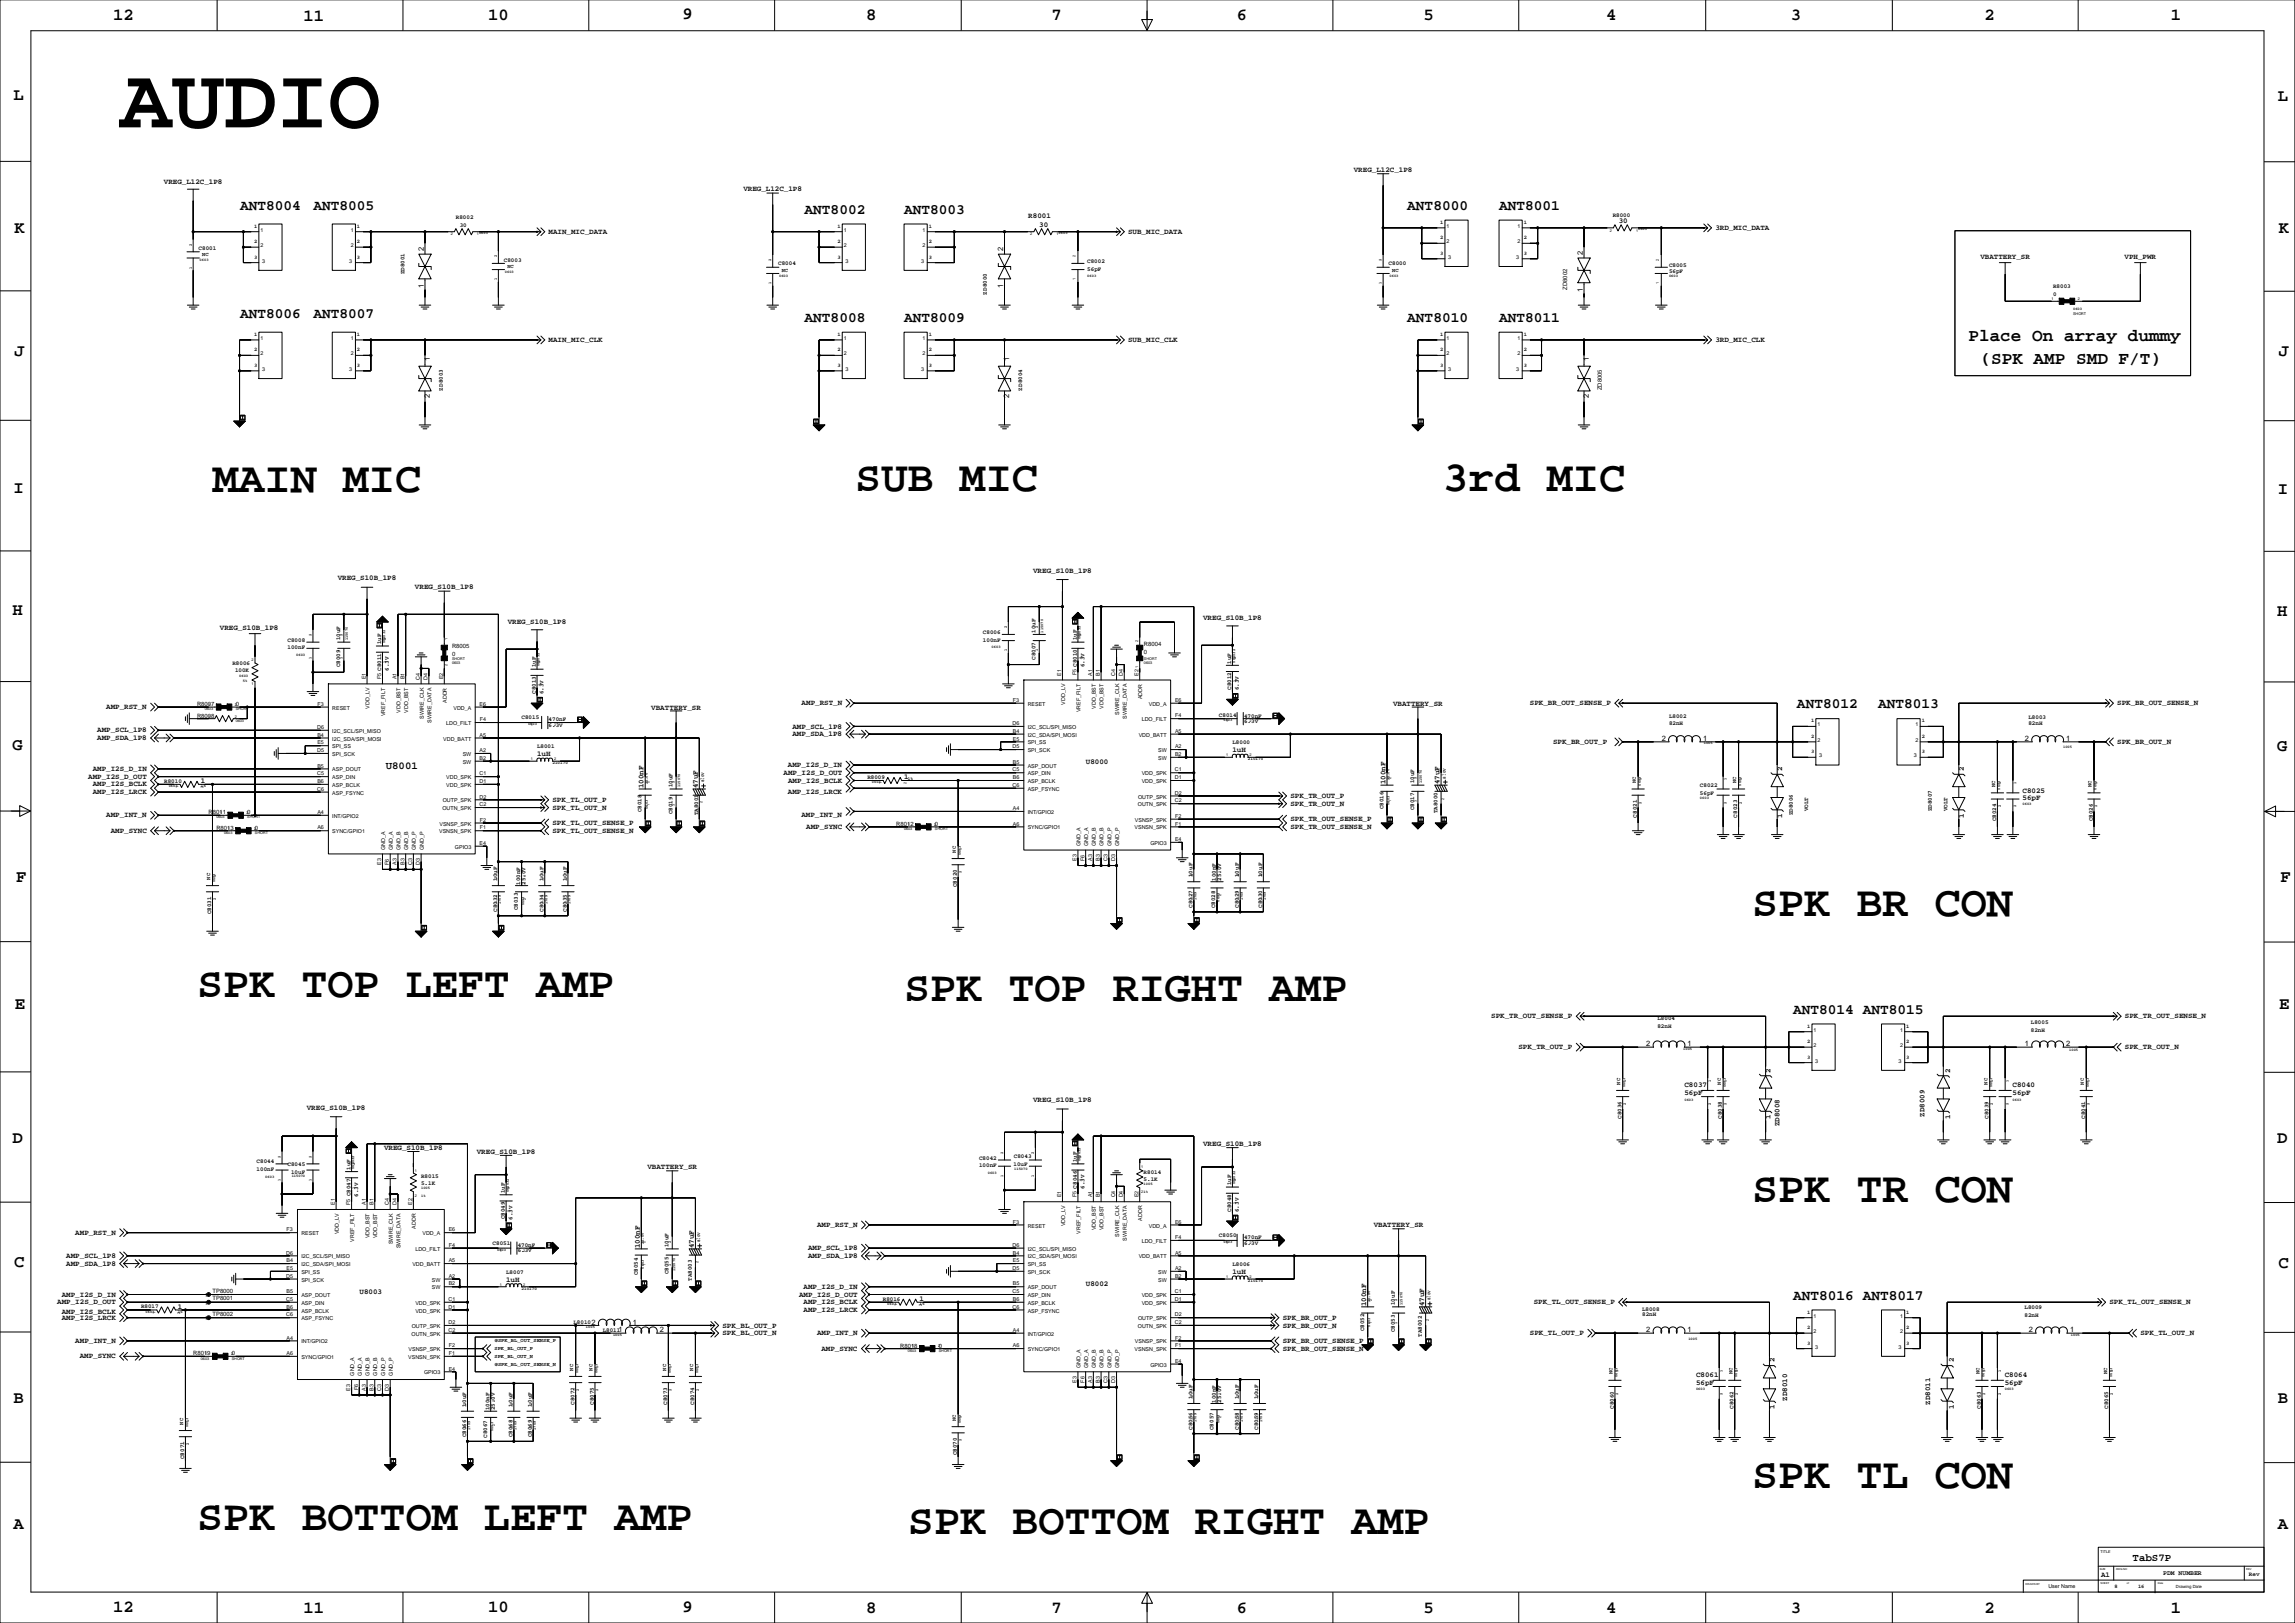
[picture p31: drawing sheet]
<svg xmlns="http://www.w3.org/2000/svg" width="1508mm" height="1066mm" viewBox="0 0 1508 1066" stroke-linecap="round" stroke-linejoin="round" font-family="sans-serif">
<defs><g id="words">
<text font-size="57.1" x="79" y="84">AUDIO</text>
<g font-size="28.6">
<text x="140" y="323">MAIN MIC</text>
<text x="562" y="322">SUB MIC</text>
<text x="948" y="322">3rd MIC</text>
<text x="1152" y="602">SPK BR CON</text>
<text x="130" y="655">SPK TOP LEFT AMP</text>
<text x="594" y="658">SPK TOP RIGHT AMP</text>
<text x="1152" y="790">SPK TR CON</text>
<text x="1152" y="978">SPK TL CON</text>
<text x="130" y="1005">SPK BOTTOM LEFT AMP</text>
<text x="597" y="1008">SPK BOTTOM RIGHT AMP</text>
</g>
<g font-size="11.6">
<text x="1294" y="224">Place On array dummy</text>
<text x="1302" y="239">(SPK AMP SMD F/T)</text>
</g>
<g font-size="11.3">
<text x="74" y="13">12</text>
<text x="199" y="13">11</text>
<text x="321" y="13">10</text>
<text x="449" y="13">9</text>
<text x="569" y="13">8</text>
<text x="691" y="13">7</text>
<text x="813" y="13">6</text>
<text x="936" y="13">5</text>
<text x="1056" y="13">4</text>
<text x="1177" y="13">3</text>
<text x="1304" y="13">2</text>
<text x="1427" y="13">1</text>
<text x="9" y="66">L</text>
<text x="1497" y="66">L</text>
<text x="10" y="153">K</text>
<text x="1498" y="153">K</text>
<text x="10" y="234">J</text>
<text x="1498" y="234">J</text>
<text x="9" y="324">I</text>
<text x="1497" y="324">I</text>
<text x="8" y="404">H</text>
<text x="1497" y="405">H</text>
<text x="8" y="493">G</text>
<text x="1497" y="493">G</text>
<text x="11" y="580">F</text>
<text x="1499" y="580">F</text>
<text x="10" y="663">E</text>
<text x="1498" y="663">E</text>
<text x="8" y="751">D</text>
<text x="1497" y="751">D</text>
<text x="9" y="833">C</text>
<text x="1498" y="833">C</text>
<text x="9" y="922">B</text>
<text x="1497" y="922">B</text>
<text x="9" y="1005">A</text>
<text x="1497" y="1005">A</text>
<text x="74" y="1059">12</text>
<text x="199" y="1060">11</text>
<text x="321" y="1059">10</text>
<text x="449" y="1059">9</text>
<text x="569" y="1060">8</text>
<text x="691" y="1060">7</text>
<text x="813" y="1060">6</text>
<text x="936" y="1060">5</text>
<text x="1056" y="1060">4</text>
<text x="1177" y="1060">3</text>
<text x="1304" y="1060">2</text>
<text x="1427" y="1060">1</text>
</g>
<g font-size="9.5">
<text x="158" y="138">ANT8004</text>
<text x="206" y="138">ANT8005</text>
<text x="925" y="138">ANT8000</text>
<text x="985" y="138">ANT8001</text>
<text x="529" y="140">ANT8002</text>
<text x="594" y="140">ANT8003</text>
<text x="158" y="209">ANT8006</text>
<text x="206" y="209">ANT8007</text>
<text x="529" y="212">ANT8008</text>
<text x="594" y="212">ANT8009</text>
<text x="925" y="212">ANT8010</text>
<text x="985" y="212">ANT8011</text>
<text x="1181" y="465">ANT8012</text>
<text x="1234" y="465">ANT8013</text>
<text x="1179" y="666">ANT8014 ANT8015</text>
<text x="1179" y="854">ANT8016 ANT8017</text>
</g>
<g font-size="7.1">
<text x="254" y="505">U8001</text>
<text x="1402" y="1026">TabS7P</text>
</g>
<g font-size="4.9">
<text x="890" y="113">VREG_L12C_1P8</text>
<text x="108" y="121">VREG_L12C_1P8</text>
<text x="489" y="126">VREG_L12C_1P8</text>
<text x="676" y="143">R8001</text>
<text x="683" y="149">30</text>
<text x="1064" y="146">30</text>
<text x="361" y="154">MAIN_MIC_DATA</text>
<text x="742" y="154">SUB_MIC_DATA</text>
<text x="1128" y="151">3RD_MIC_DATA</text>
<text x="278" y="165" transform="rotate(-90 278 165)">2</text>
<text x="659" y="165" transform="rotate(-90 659 165)">2</text>
<text x="1040" y="167" transform="rotate(-90 1040 167)">2</text>
<text x="1302" y="170">VBATTERY_SR</text>
<text x="1396" y="170">VPH_PWR</text>
<text x="278" y="189" transform="rotate(-90 278 189)">1</text>
<text x="659" y="189" transform="rotate(-90 659 189)">1</text>
<text x="1040" y="192" transform="rotate(-90 1040 192)">1</text>
<text x="361" y="225">MAIN_MIC_CLK</text>
<text x="742" y="225">SUB_MIC_CLK</text>
<text x="1128" y="225">3RD_MIC_CLK</text>
<text x="282" y="237" transform="rotate(-90 282 237)">1</text>
<text x="663" y="237" transform="rotate(-90 663 237)">1</text>
<text x="1044" y="237" transform="rotate(-90 1044 237)">1</text>
<text x="282" y="262" transform="rotate(-90 282 262)">2</text>
<text x="663" y="262" transform="rotate(-90 663 262)">2</text>
<text x="1044" y="262" transform="rotate(-90 1044 262)">2</text>
<text x="679" y="376">VREG_S10B_1P8</text>
<text x="222" y="381">VREG_S10B_1P8</text>
<text x="273" y="387">VREG_S10B_1P8</text>
<text x="791" y="408">VREG_S10B_1P8</text>
<text x="334" y="410">VREG_S10B_1P8</text>
<text x="145" y="414">VREG_S10B_1P8</text>
<text x="70" y="466">AMP_RST_N</text>
<text x="428" y="466">VBATTERY_SR</text>
<text x="527" y="463">AMP_RST_N</text>
<text x="916" y="464">VBATTERY_SR</text>
<text x="1006" y="463">SPK_BR_OUT_SENSE_P</text>
<text x="1392" y="463">SPK_BR_OUT_SENSE_N</text>
<text x="521" y="479">AMP_SCL_1P8</text>
<text x="64" y="481">AMP_SCL_1P8</text>
<text x="521" y="484">AMP_SDA_1P8</text>
<text x="64" y="486">AMP_SDA_1P8</text>
<text x="1021" y="489">SPK_BR_OUT_P</text>
<text x="1092" y="487">2</text>
<text x="1119" y="487">1</text>
<text x="1331" y="487">2</text>
<text x="1358" y="487">1</text>
<text x="1392" y="489">SPK_BR_OUT_N</text>
<text x="353" y="497">1uH</text>
<text x="810" y="494">1uH</text>
<text x="714" y="502">U8000</text>
<text x="61" y="507">AMP_I2S_D_IN</text>
<text x="515" y="509">AMP_I2S_D_OUT</text>
<text x="518" y="504">AMP_I2S_D_IN</text>
<text x="1171" y="507" transform="rotate(-90 1171 507)">2</text>
<text x="1291" y="507" transform="rotate(-90 1291 507)">2</text>
<text x="58" y="512">AMP_I2S_D_OUT</text>
<text x="132" y="515">1</text>
<text x="518" y="514">AMP_I2S_BCLK</text>
<text x="594" y="512">1</text>
<text x="911" y="515" transform="rotate(-90 911 515)">100nF</text>
<text x="946" y="515" transform="rotate(-90 946 515)">47uF</text>
<text x="61" y="522">AMP_I2S_LRCK</text>
<text x="61" y="517">AMP_I2S_BCLK</text>
<text x="423" y="518" transform="rotate(-90 423 518)">100nF</text>
<text x="459" y="518" transform="rotate(-90 459 518)">47uF</text>
<text x="518" y="522">AMP_I2S_LRCK</text>
<text x="1329" y="521">C8025</text>
<text x="363" y="527">SPK_TL_OUT_P</text>
<text x="848" y="524">SPK_TR_OUT_P</text>
<text x="1329" y="526">56pF</text>
<text x="363" y="532">SPK_TL_OUT_N</text>
<text x="848" y="529">SPK_TR_OUT_N</text>
<text x="70" y="537">AMP_INT_N</text>
<text x="527" y="537">AMP_INT_N</text>
<text x="848" y="540">SPK_TR_OUT_SENSE_P</text>
<text x="1171" y="537" transform="rotate(-90 1171 537)">1</text>
<text x="1291" y="537" transform="rotate(-90 1291 537)">1</text>
<text x="363" y="542">SPK_TL_OUT_SENSE_P</text>
<text x="530" y="545">AMP_SYNC</text>
<text x="848" y="545">SPK_TR_OUT_SENSE_N</text>
<text x="73" y="547">AMP_SYNC</text>
<text x="363" y="547">SPK_TL_OUT_SENSE_N</text>
<text x="980" y="669">SPK_TR_OUT_SENSE_P</text>
<text x="1397" y="669">SPK_TR_OUT_SENSE_N</text>
<text x="998" y="689">SPK_TR_OUT_P</text>
<text x="1082" y="688">2</text>
<text x="1109" y="688">1</text>
<text x="1331" y="688">1</text>
<text x="1358" y="688">2</text>
<text x="1397" y="689">SPK_TR_OUT_N</text>
<text x="1164" y="705" transform="rotate(-90 1164 705)">2</text>
<text x="1282" y="705" transform="rotate(-90 1282 705)">2</text>
<text x="1107" y="719">56pF</text>
<text x="1107" y="714">C8037</text>
<text x="1323" y="719">56pF</text>
<text x="1323" y="714">C8040</text>
<text x="679" y="724">VREG_S10B_1P8</text>
<text x="202" y="729">VREG_S10B_1P8</text>
<text x="1164" y="735" transform="rotate(-90 1164 735)">1</text>
<text x="1265" y="734" transform="rotate(-90 1265 734)">ZD8009</text>
<text x="1282" y="735" transform="rotate(-90 1282 735)">1</text>
<text x="1170" y="740" transform="rotate(-90 1170 740)">ZD8008</text>
<text x="252" y="755">VREG_S10B_1P8</text>
<text x="791" y="753">VREG_S10B_1P8</text>
<text x="313" y="758">VREG_S10B_1P8</text>
<text x="426" y="768">VBATTERY_SR</text>
<text x="537" y="806">AMP_RST_N</text>
<text x="903" y="807">VBATTERY_SR</text>
<text x="50" y="811">AMP_RST_N</text>
<text x="421" y="820" transform="rotate(-90 421 820)">100nF</text>
<text x="456" y="820" transform="rotate(-90 456 820)">47uF</text>
<text x="531" y="822">AMP_SCL_1P8</text>
<text x="44" y="827">AMP_SCL_1P8</text>
<text x="531" y="827">AMP_SDA_1P8</text>
<text x="44" y="832">AMP_SDA_1P8</text>
<text x="810" y="837">1uH</text>
<text x="333" y="842">1uH</text>
<text x="714" y="845">U8002</text>
<text x="41" y="852">AMP_I2S_D_IN</text>
<text x="236" y="850">U8003</text>
<text x="525" y="852">AMP_I2S_D_OUT</text>
<text x="528" y="847">AMP_I2S_D_IN</text>
<text x="38" y="857">AMP_I2S_D_OUT</text>
<text x="528" y="857">AMP_I2S_BCLK</text>
<text x="604" y="855">1</text>
<text x="1008" y="857">SPK_TL_OUT_SENSE_P</text>
<text x="1387" y="857">SPK_TL_OUT_SENSE_N</text>
<text x="41" y="863">AMP_I2S_BCLK</text>
<text x="117" y="860">1</text>
<text x="528" y="862">AMP_I2S_LRCK</text>
<text x="898" y="858" transform="rotate(-90 898 858)">100nF</text>
<text x="936" y="858" transform="rotate(-90 936 858)">47uF</text>
<text x="41" y="867">AMP_I2S_LRCK</text>
<text x="843" y="867">SPK_BR_OUT_P</text>
<text x="389" y="870">2</text>
<text x="407" y="876">1</text>
<text x="416" y="870">1</text>
<text x="434" y="876">2</text>
<text x="475" y="872">SPK_BL_OUT_P</text>
<text x="843" y="872">SPK_BR_OUT_N</text>
<text x="1082" y="876">2</text>
<text x="1109" y="876">1</text>
<text x="1333" y="876">2</text>
<text x="1361" y="876">1</text>
<text x="475" y="877">SPK_BL_OUT_N</text>
<text x="537" y="877">AMP_INT_N</text>
<text x="1006" y="877">SPK_TL_OUT_P</text>
<text x="1407" y="877">SPK_TL_OUT_N</text>
<text x="50" y="882">AMP_INT_N</text>
<text x="540" y="888">AMP_SYNC</text>
<text x="843" y="882">SPK_BR_OUT_SENSE_P</text>
<text x="843" y="888">SPK_BR_OUT_SENSE_N</text>
<text x="52" y="893">AMP_SYNC</text>
<text x="1166" y="895" transform="rotate(-90 1166 895)">2</text>
<text x="1284" y="895" transform="rotate(-90 1284 895)">2</text>
<text x="1115" y="905">C8061</text>
<text x="1318" y="905">C8064</text>
<text x="1115" y="910">56pF</text>
<text x="1318" y="910">56pF</text>
<text x="1175" y="920" transform="rotate(-90 1175 920)">ZD8010</text>
<text x="1269" y="923" transform="rotate(-90 1269 923)">ZD8011</text>
<text x="1166" y="926" transform="rotate(-90 1166 926)">1</text>
<text x="1284" y="926" transform="rotate(-90 1284 926)">1</text>
<text x="1381" y="1036">A1</text>
</g>
<text font-size="4.2" x="1422" y="1035">PDM NUMBER</text>
<g font-size="3.9">
<text x="300" y="144">R8002</text>
<text x="1060" y="142">R8000</text>
<text x="302" y="149">30</text>
<text x="131" y="164">C8001</text>
<text x="331" y="172">C8003</text>
<text x="715" y="173">C8002</text>
<text x="511" y="174">C8004</text>
<text x="715" y="178">56pF</text>
<text x="913" y="174">C8000</text>
<text x="1097" y="179">56pF</text>
<text x="1097" y="175">C8005</text>
<text x="266" y="180" transform="rotate(-90 266 180)">ZD8001</text>
<text x="1030" y="190" transform="rotate(-90 1030 190)">ZD8002</text>
<text x="1349" y="189">R8003</text>
<text x="649" y="194" transform="rotate(-90 649 194)">ZD8000</text>
<text x="1349" y="194">0</text>
<text x="291" y="257" transform="rotate(-90 291 257)">ZD8003</text>
<text x="672" y="257" transform="rotate(-90 672 257)">ZD8004</text>
<text x="1053" y="256" transform="rotate(-90 1053 256)">ZD8005</text>
<text x="646" y="417">C8006</text>
<text x="681" y="416" transform="rotate(-90 681 416)">10uF</text>
<text x="189" y="422">C8008</text>
<text x="224" y="421" transform="rotate(-90 224 421)">10uF</text>
<text x="251" y="423" transform="rotate(-90 251 423)">1uF</text>
<text x="297" y="426">R8005</text>
<text x="646" y="422">100nF</text>
<text x="708" y="421" transform="rotate(-90 708 421)">1uF</text>
<text x="752" y="425">R8004</text>
<text x="189" y="427">100nF</text>
<text x="297" y="431">0</text>
<text x="752" y="430">0</text>
<text x="153" y="437">R8006</text>
<text x="681" y="433" transform="rotate(-90 681 433)">C8007</text>
<text x="809" y="436" transform="rotate(-90 809 436)">1uF</text>
<text x="154" y="441">100K</text>
<text x="224" y="439" transform="rotate(-90 224 439)">C8009</text>
<text x="256" y="441" transform="rotate(-90 256 441)">6.3V</text>
<text x="352" y="439" transform="rotate(-90 352 439)">1uF</text>
<text x="713" y="438" transform="rotate(-90 713 438)">6.3V</text>
<text x="352" y="456" transform="rotate(-90 352 456)">C8013</text>
<text x="809" y="453" transform="rotate(-90 809 453)">C8012</text>
<text x="814" y="454" transform="rotate(-90 814 454)">6.3V</text>
<text x="357" y="456" transform="rotate(-90 357 456)">6.3V</text>
<text x="130" y="464">R8007</text>
<text x="155" y="464">0</text>
<text x="130" y="472">R8008</text>
<text x="343" y="472">C8015</text>
<text x="801" y="471">C8014</text>
<text x="818" y="472">470nF</text>
<text x="1097" y="472">L8002</text>
<text x="1333" y="472">L8003</text>
<text x="361" y="477">6.3V</text>
<text x="361" y="474">470nF</text>
<text x="818" y="475">6.3V</text>
<text x="1097" y="477">82nH</text>
<text x="1333" y="476">82nH</text>
<text x="353" y="491">L8001</text>
<text x="810" y="489">L8000</text>
<text x="108" y="514">R8010</text>
<text x="570" y="512">R8009</text>
<text x="930" y="515" transform="rotate(-90 930 515)">10uF</text>
<text x="442" y="517" transform="rotate(-90 442 517)">10uF</text>
<text x="1117" y="517">C8022</text>
<text x="1117" y="522">56pF</text>
<text x="422" y="534" transform="rotate(-90 422 534)">C8018</text>
<text x="909" y="532" transform="rotate(-90 909 532)">C8016</text>
<text x="930" y="533" transform="rotate(-90 930 533)">C8017</text>
<text x="1189" y="533" transform="rotate(-90 1189 533)">VOLT</text>
<text x="1270" y="533" transform="rotate(-90 1270 533)">ZD8007</text>
<text x="1280" y="533" transform="rotate(-90 1280 533)">VOLT</text>
<text x="137" y="535">R8011</text>
<text x="163" y="535">0</text>
<text x="442" y="535" transform="rotate(-90 442 535)">C8019</text>
<text x="459" y="536" transform="rotate(-90 459 536)">TA8001</text>
<text x="945" y="534" transform="rotate(-90 945 534)">TA8000</text>
<text x="1076" y="537" transform="rotate(-90 1076 537)">C8021</text>
<text x="1142" y="537" transform="rotate(-90 1142 537)">C8023</text>
<text x="1178" y="536" transform="rotate(-90 1178 536)">ZD8006</text>
<text x="1312" y="540" transform="rotate(-90 1312 540)">C8024</text>
<text x="1376" y="540" transform="rotate(-90 1376 540)">C8026</text>
<text x="142" y="545">R8013</text>
<text x="168" y="545">0</text>
<text x="589" y="543">R8012</text>
<text x="615" y="543">0</text>
<text x="327" y="579" transform="rotate(-90 327 579)">10uF</text>
<text x="342" y="581" transform="rotate(-90 342 581)">100nF</text>
<text x="345" y="581" transform="rotate(-90 345 581)">25.0V</text>
<text x="357" y="579" transform="rotate(-90 357 579)">10uF</text>
<text x="372" y="579" transform="rotate(-90 372 579)">10uF</text>
<text x="784" y="576" transform="rotate(-90 784 576)">10uF</text>
<text x="799" y="579" transform="rotate(-90 799 579)">100nF</text>
<text x="803" y="579" transform="rotate(-90 803 579)">25.0V</text>
<text x="814" y="576" transform="rotate(-90 814 576)">10uF</text>
<text x="830" y="576" transform="rotate(-90 830 576)">10uF</text>
<text x="629" y="583" transform="rotate(-90 629 583)">C8020</text>
<text x="327" y="599" transform="rotate(-90 327 599)">C8032</text>
<text x="340" y="598" transform="rotate(-90 340 598)">C8033</text>
<text x="357" y="599" transform="rotate(-90 357 599)">C8034</text>
<text x="372" y="599" transform="rotate(-90 372 599)">C8035</text>
<text x="784" y="597" transform="rotate(-90 784 597)">C8027</text>
<text x="799" y="597" transform="rotate(-90 799 597)">C8028</text>
<text x="814" y="597" transform="rotate(-90 814 597)">C8029</text>
<text x="830" y="597" transform="rotate(-90 830 597)">C8030</text>
<text x="139" y="601" transform="rotate(-90 139 601)">C8031</text>
<text x="1089" y="670">L8004</text>
<text x="1089" y="676">82nH</text>
<text x="1335" y="673">L8005</text>
<text x="1335" y="678">82nH</text>
<text x="1066" y="735" transform="rotate(-90 1066 735)">C8036</text>
<text x="1132" y="735" transform="rotate(-90 1132 735)">C8038</text>
<text x="1307" y="735" transform="rotate(-90 1307 735)">C8039</text>
<text x="1370" y="735" transform="rotate(-90 1370 735)">C8041</text>
<text x="644" y="762">C8042</text>
<text x="666" y="761">C8043</text>
<text x="169" y="764">C8044</text>
<text x="189" y="766">C8045</text>
<text x="644" y="767">100nF</text>
<text x="666" y="766">10uF</text>
<text x="708" y="764" transform="rotate(-90 708 764)">1uF</text>
<text x="169" y="770">100nF</text>
<text x="191" y="771">10uF</text>
<text x="230" y="769" transform="rotate(-90 230 769)">1uF</text>
<text x="277" y="774">R8015</text>
<text x="752" y="771">R8014</text>
<text x="277" y="779">5.1K</text>
<text x="752" y="776">5.1K</text>
<text x="809" y="779" transform="rotate(-90 809 779)">1uF</text>
<text x="332" y="784" transform="rotate(-90 332 784)">1uF</text>
<text x="713" y="781" transform="rotate(-90 713 781)">6.3V</text>
<text x="235" y="786" transform="rotate(-90 235 786)">6.3V</text>
<text x="809" y="796" transform="rotate(-90 809 796)">C8048</text>
<text x="814" y="796" transform="rotate(-90 814 796)">6.3V</text>
<text x="332" y="801" transform="rotate(-90 332 801)">C8049</text>
<text x="337" y="802" transform="rotate(-90 337 802)">6.3V</text>
<text x="801" y="813">C8050</text>
<text x="818" y="814">470nF</text>
<text x="324" y="818">C8051</text>
<text x="340" y="819">470nF</text>
<text x="439" y="819" transform="rotate(-90 439 819)">10uF</text>
<text x="818" y="818">6.3V</text>
<text x="340" y="823">6.3V</text>
<text x="810" y="832">L8006</text>
<text x="333" y="837">L8007</text>
<text x="419" y="838" transform="rotate(-90 419 838)">C8054</text>
<text x="439" y="837" transform="rotate(-90 439 837)">C8055</text>
<text x="455" y="842" transform="rotate(-90 455 842)">TA8003</text>
<text x="140" y="849">TP8000</text>
<text x="140" y="855">TP8001</text>
<text x="580" y="855">R8016</text>
<text x="917" y="858" transform="rotate(-90 917 858)">10uF</text>
<text x="93" y="860">R8017</text>
<text x="1079" y="861">L8008</text>
<text x="1331" y="860">L8009</text>
<text x="140" y="865">TP8002</text>
<text x="1079" y="865">82nH</text>
<text x="1331" y="865">82nH</text>
<text x="377" y="870">L8010</text>
<text x="396" y="875">L8011</text>
<text x="897" y="875" transform="rotate(-90 897 875)">C8052</text>
<text x="917" y="875" transform="rotate(-90 917 875)">C8053</text>
<text x="935" y="879" transform="rotate(-90 935 879)">TA8002</text>
<text x="592" y="885">R8018</text>
<text x="617" y="885">0</text>
<text x="127" y="891">R8019</text>
<text x="152" y="891">0</text>
<text x="378" y="923" transform="rotate(-90 378 923)">C8072</text>
<text x="390" y="923" transform="rotate(-90 390 923)">C8075</text>
<text x="439" y="923" transform="rotate(-90 439 923)">C8073</text>
<text x="456" y="923" transform="rotate(-90 456 923)">C8074</text>
<text x="784" y="919" transform="rotate(-90 784 919)">10uF</text>
<text x="799" y="922" transform="rotate(-90 799 922)">100nF</text>
<text x="803" y="922" transform="rotate(-90 803 922)">25.0V</text>
<text x="814" y="919" transform="rotate(-90 814 919)">10uF</text>
<text x="827" y="919" transform="rotate(-90 827 919)">10uF</text>
<text x="306" y="924" transform="rotate(-90 306 924)">10uF</text>
<text x="322" y="927" transform="rotate(-90 322 927)">100nF</text>
<text x="325" y="927" transform="rotate(-90 325 927)">25.0V</text>
<text x="337" y="924" transform="rotate(-90 337 924)">10uF</text>
<text x="350" y="924" transform="rotate(-90 350 924)">10uF</text>
<text x="1061" y="926" transform="rotate(-90 1061 926)">C8060</text>
<text x="1139" y="926" transform="rotate(-90 1139 926)">C8062</text>
<text x="1302" y="926" transform="rotate(-90 1302 926)">C8063</text>
<text x="1386" y="926" transform="rotate(-90 1386 926)">C8065</text>
<text x="784" y="939" transform="rotate(-90 784 939)">C8056</text>
<text x="798" y="940" transform="rotate(-90 798 940)">C8057</text>
<text x="814" y="939" transform="rotate(-90 814 939)">C8058</text>
<text x="827" y="939" transform="rotate(-90 827 939)">C8059</text>
<text x="306" y="945" transform="rotate(-90 306 945)">C8066</text>
<text x="320" y="945" transform="rotate(-90 320 945)">C8067</text>
<text x="337" y="945" transform="rotate(-90 337 945)">C8068</text>
<text x="350" y="945" transform="rotate(-90 350 945)">C8069</text>
<text x="121" y="959" transform="rotate(-90 121 959)">C8071</text>
<text x="629" y="956" transform="rotate(-90 629 956)">C8070</text>
<text x="1478" y="1036">Rev</text>
</g>
<g font-size="3.5">
<text x="167" y="150">1</text>
<text x="235" y="150">1</text>
<text x="550" y="150">1</text>
<text x="610" y="150">1</text>
<text x="947" y="147">1</text>
<text x="951" y="150">1</text>
<text x="997" y="150">1</text>
<text x="1002" y="147">1</text>
<text x="171" y="152">1</text>
<text x="231" y="152">1</text>
<text x="555" y="152">1</text>
<text x="606" y="152">1</text>
<text x="167" y="160">2</text>
<text x="235" y="160">2</text>
<text x="550" y="160">2</text>
<text x="610" y="160">2</text>
<text x="947" y="157">2</text>
<text x="951" y="160">2</text>
<text x="997" y="160">2</text>
<text x="1002" y="157">2</text>
<text x="171" y="162">2</text>
<text x="231" y="162">2</text>
<text x="555" y="162">2</text>
<text x="606" y="162">2</text>
<text x="947" y="167">3</text>
<text x="1002" y="167">3</text>
<text x="133" y="168">NC</text>
<text x="167" y="170">3</text>
<text x="172" y="173">3</text>
<text x="230" y="173">3</text>
<text x="235" y="170">3</text>
<text x="550" y="170">3</text>
<text x="556" y="173">3</text>
<text x="605" y="173">3</text>
<text x="610" y="170">3</text>
<text x="952" y="170">3</text>
<text x="996" y="170">3</text>
<text x="334" y="176">NC</text>
<text x="514" y="179">NC</text>
<text x="915" y="179">NC</text>
<text x="167" y="221">1</text>
<text x="235" y="221">1</text>
<text x="550" y="221">1</text>
<text x="610" y="221">1</text>
<text x="947" y="221">1</text>
<text x="1002" y="221">1</text>
<text x="171" y="223">1</text>
<text x="231" y="223">1</text>
<text x="555" y="223">1</text>
<text x="606" y="223">1</text>
<text x="951" y="223">1</text>
<text x="997" y="223">1</text>
<text x="167" y="231">2</text>
<text x="171" y="233">2</text>
<text x="231" y="233">2</text>
<text x="235" y="231">2</text>
<text x="550" y="231">2</text>
<text x="555" y="233">2</text>
<text x="606" y="233">2</text>
<text x="610" y="231">2</text>
<text x="947" y="231">2</text>
<text x="951" y="233">2</text>
<text x="997" y="233">2</text>
<text x="1002" y="231">2</text>
<text x="167" y="241">3</text>
<text x="172" y="244">3</text>
<text x="230" y="244">3</text>
<text x="235" y="241">3</text>
<text x="550" y="241">3</text>
<text x="556" y="244">3</text>
<text x="605" y="244">3</text>
<text x="610" y="241">3</text>
<text x="947" y="241">3</text>
<text x="952" y="244">3</text>
<text x="996" y="244">3</text>
<text x="1002" y="241">3</text>
<text x="697" y="444" transform="rotate(-90 697 444)">E1</text>
<text x="708" y="444" transform="rotate(-90 708 444)">F5 C8010</text>
<text x="718" y="444" transform="rotate(-90 718 444)">A1</text>
<text x="723" y="444" transform="rotate(-90 723 444)">B1</text>
<text x="748" y="444" transform="rotate(-90 748 444)">E2</text>
<text x="240" y="446" transform="rotate(-90 240 446)">E1</text>
<text x="251" y="446" transform="rotate(-90 251 446)">F5 C8011</text>
<text x="261" y="446" transform="rotate(-90 261 446)">A1</text>
<text x="266" y="446" transform="rotate(-90 266 446)">B1</text>
<text x="276" y="447" transform="rotate(-90 276 447)">C4</text>
<text x="281" y="447" transform="rotate(-90 281 447)">D4</text>
<text x="291" y="446" transform="rotate(-90 291 446)">E2</text>
<text x="733" y="444" transform="rotate(-90 733 444)">C4</text>
<text x="738" y="444" transform="rotate(-90 738 444)">D4</text>
<text x="294" y="462" transform="rotate(-90 294 462)">ADDR</text>
<text x="666" y="461">F3</text>
<text x="751" y="459" transform="rotate(-90 751 459)">ADDR</text>
<text x="772" y="461">E6</text>
<text x="209" y="464">F3</text>
<text x="218" y="466">RESET</text>
<text x="243" y="466" transform="rotate(-90 243 466)">VDD_LV</text>
<text x="298" y="466">VDD_A</text>
<text x="315" y="464">E6</text>
<text x="675" y="464">RESET</text>
<text x="700" y="463" transform="rotate(-90 700 463)">VDD_LV</text>
<text x="710" y="468" transform="rotate(-90 710 468)">VREF_FILT</text>
<text x="720" y="466" transform="rotate(-90 720 466)">VDD_BST</text>
<text x="725" y="466" transform="rotate(-90 725 466)">VDD_BST</text>
<text x="755" y="464">VDD_A</text>
<text x="253" y="471" transform="rotate(-90 253 471)">VREF_FILT</text>
<text x="263" y="468" transform="rotate(-90 263 468)">VDD_BST</text>
<text x="268" y="468" transform="rotate(-90 268 468)">VDD_BST</text>
<text x="278" y="472" transform="rotate(-90 278 472)">SWIRE_CLK</text>
<text x="315" y="474">F4</text>
<text x="736" y="470" transform="rotate(-90 736 470)">SWIRE_CLK</text>
<text x="741" y="472" transform="rotate(-90 741 472)">SWIRE_DATA</text>
<text x="750" y="474">LDO_FILT</text>
<text x="772" y="471">F4</text>
<text x="209" y="479">D6</text>
<text x="284" y="475" transform="rotate(-90 284 475)">SWIRE_DATA</text>
<text x="293" y="476">LDO_FILT</text>
<text x="666" y="476">D6</text>
<text x="675" y="479">I2C_SCL/SPI_MISO</text>
<text x="1190" y="475">1</text>
<text x="1195" y="477">1</text>
<text x="1259" y="477">1</text>
<text x="1263" y="475">1</text>
<text x="209" y="484">B4</text>
<text x="218" y="482">I2C_SCL/SPI_MISO</text>
<text x="315" y="484">A5</text>
<text x="666" y="482">B4</text>
<text x="675" y="484">I2C_SDA/SPI_MOSI</text>
<text x="748" y="484">VDD_BATT</text>
<text x="772" y="482">A5</text>
<text x="1190" y="485">2</text>
<text x="1263" y="485">2</text>
<text x="209" y="489">E5</text>
<text x="218" y="487">I2C_SDA/SPI_MOSI</text>
<text x="218" y="492">SPI_SS</text>
<text x="291" y="487">VDD_BATT</text>
<text x="666" y="492">D5</text>
<text x="666" y="487">E5</text>
<text x="675" y="489">SPI_SS</text>
<text x="772" y="492">A2</text>
<text x="1195" y="487">2</text>
<text x="1259" y="487">2</text>
<text x="209" y="494">D5</text>
<text x="218" y="497">SPI_SCK</text>
<text x="304" y="497">SW</text>
<text x="315" y="494">A2</text>
<text x="675" y="494">SPI_SCK</text>
<text x="761" y="494">SW</text>
<text x="772" y="497">B2</text>
<text x="1190" y="495">3</text>
<text x="1196" y="498">3</text>
<text x="1258" y="498">3</text>
<text x="1263" y="495">3</text>
<text x="304" y="502">SW</text>
<text x="315" y="499">B2</text>
<text x="666" y="502">B5</text>
<text x="761" y="499">SW</text>
<text x="209" y="509">C5</text>
<text x="209" y="504">B5</text>
<text x="218" y="507">ASP_DOUT</text>
<text x="315" y="509">C1</text>
<text x="666" y="507">C5</text>
<text x="675" y="509">ASP_DIN</text>
<text x="675" y="504">ASP_DOUT</text>
<text x="750" y="509">VDD_SPK</text>
<text x="772" y="507">C1</text>
<text x="209" y="515">B6</text>
<text x="218" y="512">ASP_DIN</text>
<text x="293" y="512">VDD_SPK</text>
<text x="315" y="515">D1</text>
<text x="666" y="512">B6</text>
<text x="675" y="515">ASP_BCLK</text>
<text x="750" y="515">VDD_SPK</text>
<text x="772" y="512">D1</text>
<text x="1075" y="515" transform="rotate(-90 1075 515)">NC</text>
<text x="1141" y="515" transform="rotate(-90 1141 515)">NC</text>
<text x="209" y="520">C6</text>
<text x="218" y="517">ASP_BCLK</text>
<text x="293" y="517">VDD_SPK</text>
<text x="666" y="517">C6</text>
<text x="675" y="520">ASP_FSYNC</text>
<text x="1311" y="517" transform="rotate(-90 1311 517)">NC</text>
<text x="1375" y="517" transform="rotate(-90 1375 517)">NC</text>
<text x="218" y="522">ASP_FSYNC</text>
<text x="291" y="527">OUTP_SPK</text>
<text x="315" y="525">D2</text>
<text x="748" y="525">OUTP_SPK</text>
<text x="772" y="522">D2</text>
<text x="772" y="527">C2</text>
<text x="291" y="532">OUTN_SPK</text>
<text x="315" y="530">C2</text>
<text x="666" y="532">A4</text>
<text x="748" y="530">OUTN_SPK</text>
<text x="209" y="535">A4</text>
<text x="218" y="537">INT/GPIO2</text>
<text x="315" y="540">F2</text>
<text x="675" y="535">INT/GPIO2</text>
<text x="746" y="540">VSNSP_SPK</text>
<text x="772" y="537">F2</text>
<text x="209" y="545">A6</text>
<text x="289" y="542">VSNSP_SPK</text>
<text x="315" y="545">F1</text>
<text x="666" y="542">A6</text>
<text x="675" y="545">SYNC/GPIO1</text>
<text x="746" y="545">VSNSN_SPK</text>
<text x="772" y="542">F1</text>
<text x="218" y="548">SYNC/GPIO1</text>
<text x="289" y="548">VSNSN_SPK</text>
<text x="299" y="558">GPIO3</text>
<text x="315" y="555">E4</text>
<text x="710" y="556" transform="rotate(-90 710 556)">GND_A</text>
<text x="715" y="556" transform="rotate(-90 715 556)">GND_A</text>
<text x="720" y="556" transform="rotate(-90 720 556)">GND_B</text>
<text x="725" y="556" transform="rotate(-90 725 556)">GND_B</text>
<text x="731" y="556" transform="rotate(-90 731 556)">GND_P</text>
<text x="736" y="556" transform="rotate(-90 736 556)">GND_P</text>
<text x="756" y="555">GPIO3</text>
<text x="772" y="553">E4</text>
<text x="253" y="559" transform="rotate(-90 253 559)">GND_A</text>
<text x="258" y="559" transform="rotate(-90 258 559)">GND_A</text>
<text x="263" y="559" transform="rotate(-90 263 559)">GND_B</text>
<text x="268" y="559" transform="rotate(-90 268 559)">GND_B</text>
<text x="273" y="559" transform="rotate(-90 273 559)">GND_P</text>
<text x="278" y="559" transform="rotate(-90 278 559)">GND_P</text>
<text x="628" y="560" transform="rotate(-90 628 560)">NC</text>
<text x="251" y="568" transform="rotate(-90 251 568)">E3</text>
<text x="256" y="568" transform="rotate(-90 256 568)">F6</text>
<text x="261" y="568" transform="rotate(-90 261 568)">A3</text>
<text x="266" y="568" transform="rotate(-90 266 568)">B3</text>
<text x="271" y="568" transform="rotate(-90 271 568)">C3</text>
<text x="276" y="568" transform="rotate(-90 276 568)">D3</text>
<text x="708" y="566" transform="rotate(-90 708 566)">E3</text>
<text x="713" y="566" transform="rotate(-90 713 566)">F6</text>
<text x="718" y="566" transform="rotate(-90 718 566)">A3</text>
<text x="723" y="566" transform="rotate(-90 723 566)">B3</text>
<text x="728" y="566" transform="rotate(-90 728 566)">C3</text>
<text x="733" y="566" transform="rotate(-90 733 566)">D3</text>
<text x="138" y="578" transform="rotate(-90 138 578)">NC</text>
<text x="1188" y="675">1</text>
<text x="1192" y="678">1</text>
<text x="1249" y="678">1</text>
<text x="1253" y="675">1</text>
<text x="1188" y="685">2</text>
<text x="1192" y="688">2</text>
<text x="1249" y="688">2</text>
<text x="1253" y="685">2</text>
<text x="1188" y="696">3</text>
<text x="1253" y="696">3</text>
<text x="1193" y="698">3</text>
<text x="1248" y="698">3</text>
<text x="1065" y="713" transform="rotate(-90 1065 713)">NC</text>
<text x="1131" y="713" transform="rotate(-90 1131 713)">NC</text>
<text x="1306" y="713" transform="rotate(-90 1306 713)">NC</text>
<text x="1370" y="713" transform="rotate(-90 1370 713)">NC</text>
<text x="220" y="792" transform="rotate(-90 220 792)">E1</text>
<text x="230" y="792" transform="rotate(-90 230 792)">F5 C8047</text>
<text x="240" y="792" transform="rotate(-90 240 792)">A1</text>
<text x="245" y="792" transform="rotate(-90 245 792)">B1</text>
<text x="256" y="792" transform="rotate(-90 256 792)">C4</text>
<text x="261" y="792" transform="rotate(-90 261 792)">D4</text>
<text x="271" y="792" transform="rotate(-90 271 792)">E2</text>
<text x="697" y="787" transform="rotate(-90 697 787)">E1</text>
<text x="708" y="787" transform="rotate(-90 708 787)">F5 C8046</text>
<text x="718" y="787" transform="rotate(-90 718 787)">A1</text>
<text x="723" y="787" transform="rotate(-90 723 787)">B1</text>
<text x="733" y="787" transform="rotate(-90 733 787)">C4</text>
<text x="738" y="787" transform="rotate(-90 738 787)">D4</text>
<text x="748" y="787" transform="rotate(-90 748 787)">E2</text>
<text x="751" y="802" transform="rotate(-90 751 802)">ADDR</text>
<text x="188" y="809">F3</text>
<text x="273" y="807" transform="rotate(-90 273 807)">ADDR</text>
<text x="295" y="809">E6</text>
<text x="666" y="804">F3</text>
<text x="675" y="807">RESET</text>
<text x="700" y="806" transform="rotate(-90 700 806)">VDD_LV</text>
<text x="720" y="808" transform="rotate(-90 720 808)">VDD_BST</text>
<text x="725" y="808" transform="rotate(-90 725 808)">VDD_BST</text>
<text x="755" y="807">VDD_A</text>
<text x="772" y="804">E6</text>
<text x="198" y="812">RESET</text>
<text x="223" y="811" transform="rotate(-90 223 811)">VDD_LV</text>
<text x="233" y="816" transform="rotate(-90 233 816)">VREF_FILT</text>
<text x="243" y="814" transform="rotate(-90 243 814)">VDD_BST</text>
<text x="248" y="814" transform="rotate(-90 248 814)">VDD_BST</text>
<text x="278" y="812">VDD_A</text>
<text x="710" y="811" transform="rotate(-90 710 811)">VREF_FILT</text>
<text x="736" y="813" transform="rotate(-90 736 813)">SWIRE_CLK</text>
<text x="741" y="815" transform="rotate(-90 741 815)">SWIRE_DATA</text>
<text x="772" y="814">F4</text>
<text x="258" y="818" transform="rotate(-90 258 818)">SWIRE_CLK</text>
<text x="263" y="820" transform="rotate(-90 263 820)">SWIRE_DATA</text>
<text x="273" y="822">LDO_FILT</text>
<text x="295" y="819">F4</text>
<text x="666" y="819">D6</text>
<text x="675" y="822">I2C_SCL/SPI_MISO</text>
<text x="750" y="817">LDO_FILT</text>
<text x="188" y="824">D6</text>
<text x="198" y="827">I2C_SCL/SPI_MISO</text>
<text x="666" y="824">B4</text>
<text x="675" y="827">I2C_SDA/SPI_MOSI</text>
<text x="748" y="827">VDD_BATT</text>
<text x="772" y="824">A5</text>
<text x="188" y="829">B4</text>
<text x="198" y="832">I2C_SDA/SPI_MOSI</text>
<text x="271" y="832">VDD_BATT</text>
<text x="295" y="829">A5</text>
<text x="666" y="829">E5</text>
<text x="675" y="832">SPI_SS</text>
<text x="188" y="840">D5</text>
<text x="188" y="835">E5</text>
<text x="198" y="837">SPI_SS</text>
<text x="295" y="840">A2</text>
<text x="666" y="835">D5</text>
<text x="675" y="837">SPI_SCK</text>
<text x="761" y="837">SW</text>
<text x="772" y="840">B2</text>
<text x="772" y="835">A2</text>
<text x="198" y="842">SPI_SCK</text>
<text x="284" y="842">SW</text>
<text x="295" y="845">B2</text>
<text x="666" y="845">B5</text>
<text x="761" y="842">SW</text>
<text x="188" y="850">B5</text>
<text x="284" y="847">SW</text>
<text x="666" y="850">C5</text>
<text x="675" y="847">ASP_DOUT</text>
<text x="772" y="850">C1</text>
<text x="135" y="857">1</text>
<text x="135" y="852">1</text>
<text x="188" y="855">C5</text>
<text x="198" y="857">ASP_DIN</text>
<text x="198" y="852">ASP_DOUT</text>
<text x="273" y="857">VDD_SPK</text>
<text x="295" y="855">C1</text>
<text x="666" y="855">B6</text>
<text x="675" y="857">ASP_BCLK</text>
<text x="675" y="852">ASP_DIN</text>
<text x="750" y="852">VDD_SPK</text>
<text x="750" y="857">VDD_SPK</text>
<text x="772" y="855">D1</text>
<text x="188" y="860">B6</text>
<text x="198" y="862">ASP_BCLK</text>
<text x="273" y="862">VDD_SPK</text>
<text x="295" y="860">D1</text>
<text x="666" y="860">C6</text>
<text x="675" y="862">ASP_FSYNC</text>
<text x="1188" y="863">1</text>
<text x="1253" y="863">1</text>
<text x="135" y="868">1</text>
<text x="188" y="865">C6</text>
<text x="198" y="868">ASP_FSYNC</text>
<text x="748" y="868">OUTP_SPK</text>
<text x="772" y="865">D2</text>
<text x="1192" y="866">1</text>
<text x="1249" y="866">1</text>
<text x="271" y="873">OUTP_SPK</text>
<text x="295" y="870">D2</text>
<text x="295" y="875">C2</text>
<text x="666" y="875">A4</text>
<text x="748" y="873">OUTN_SPK</text>
<text x="772" y="870">C2</text>
<text x="1188" y="873">2</text>
<text x="1192" y="876">2</text>
<text x="1249" y="876">2</text>
<text x="1253" y="873">2</text>
<text x="188" y="880">A4</text>
<text x="270" y="878">OUTN_SPK</text>
<text x="675" y="878">INT/GPIO2</text>
<text x="772" y="880">F2</text>
<text x="198" y="883">INT/GPIO2</text>
<text x="269" y="888">VSNSP_SPK</text>
<text x="295" y="885">F2</text>
<text x="325" y="887">SPK_BL_OUT_P</text>
<text x="325" y="882">@SPK_BL_OUT_SENSE_P</text>
<text x="666" y="885">A6</text>
<text x="675" y="888">SYNC/GPIO1</text>
<text x="746" y="888">VSNSN_SPK</text>
<text x="746" y="883">VSNSP_SPK</text>
<text x="772" y="885">F1</text>
<text x="1188" y="884">3</text>
<text x="1193" y="886">3</text>
<text x="1248" y="886">3</text>
<text x="1253" y="884">3</text>
<text x="188" y="890">A6</text>
<text x="198" y="893">SYNC/GPIO1</text>
<text x="268" y="893">VSNSN_SPK</text>
<text x="295" y="890">F1</text>
<text x="325" y="892">SPK_BL_OUT_N</text>
<text x="325" y="897">@SPK_BL_OUT_SENSE_N</text>
<text x="710" y="899" transform="rotate(-90 710 899)">GND_A</text>
<text x="715" y="899" transform="rotate(-90 715 899)">GND_A</text>
<text x="720" y="899" transform="rotate(-90 720 899)">GND_B</text>
<text x="725" y="899" transform="rotate(-90 725 899)">GND_B</text>
<text x="731" y="899" transform="rotate(-90 731 899)">GND_P</text>
<text x="736" y="899" transform="rotate(-90 736 899)">GND_P</text>
<text x="756" y="898">GPIO3</text>
<text x="772" y="895">E4</text>
<text x="233" y="904" transform="rotate(-90 233 904)">GND_A</text>
<text x="238" y="904" transform="rotate(-90 238 904)">GND_A</text>
<text x="243" y="904" transform="rotate(-90 243 904)">GND_B</text>
<text x="248" y="904" transform="rotate(-90 248 904)">GND_B</text>
<text x="253" y="904" transform="rotate(-90 253 904)">GND_P</text>
<text x="258" y="904" transform="rotate(-90 258 904)">GND_P</text>
<text x="279" y="903">GPIO3</text>
<text x="295" y="901">E4</text>
<text x="377" y="901" transform="rotate(-90 377 901)">NC</text>
<text x="390" y="901" transform="rotate(-90 390 901)">NC</text>
<text x="438" y="901" transform="rotate(-90 438 901)">NC</text>
<text x="456" y="901" transform="rotate(-90 456 901)">NC</text>
<text x="1060" y="903" transform="rotate(-90 1060 903)">NC</text>
<text x="1139" y="903" transform="rotate(-90 1139 903)">NC</text>
<text x="1301" y="903" transform="rotate(-90 1301 903)">NC</text>
<text x="1385" y="903" transform="rotate(-90 1385 903)">NC</text>
<text x="708" y="909" transform="rotate(-90 708 909)">E3</text>
<text x="713" y="909" transform="rotate(-90 713 909)">F6</text>
<text x="718" y="909" transform="rotate(-90 718 909)">A3</text>
<text x="723" y="909" transform="rotate(-90 723 909)">B3</text>
<text x="728" y="909" transform="rotate(-90 728 909)">C3</text>
<text x="733" y="909" transform="rotate(-90 733 909)">D3</text>
<text x="230" y="914" transform="rotate(-90 230 914)">E3</text>
<text x="235" y="914" transform="rotate(-90 235 914)">F6</text>
<text x="240" y="914" transform="rotate(-90 240 914)">A3</text>
<text x="245" y="914" transform="rotate(-90 245 914)">B3</text>
<text x="251" y="914" transform="rotate(-90 251 914)">C3</text>
<text x="256" y="914" transform="rotate(-90 256 914)">D3</text>
<text x="628" y="934" transform="rotate(-90 628 934)">NC</text>
<text x="120" y="936" transform="rotate(-90 120 936)">NC</text>
<text x="1346" y="1043">User Name</text>
<text x="1390" y="1044">8</text>
<text x="1405" y="1044">16</text>
</g>
<g font-size="2.8">
<text x="363" y="502">210170</text>
<text x="820" y="500">210170</text>
<text x="463" y="514" transform="rotate(-90 463 514)">8.0V</text>
<text x="597" y="512">1%</text>
<text x="950" y="512" transform="rotate(-90 950 512)">8.0V</text>
<text x="132" y="517">1%</text>
<text x="460" y="816" transform="rotate(-90 460 816)">8.0V</text>
<text x="820" y="842">210170</text>
<text x="343" y="847">210170</text>
<text x="604" y="858">1%</text>
<text x="940" y="854" transform="rotate(-90 940 854)">8.0V</text>
<text x="117" y="863">1%</text>
<text x="1430" y="1044">Drawing Date</text>
</g>
<g font-size="2.5">
<text x="296" y="155">2</text>
<text x="314" y="155">1</text>
<text x="315" y="154">0603</text>
<text x="677" y="155">2</text>
<text x="694" y="155">1</text>
<text x="696" y="154">0603</text>
<text x="1058" y="152">2</text>
<text x="1075" y="152">1</text>
<text x="1077" y="151">0603</text>
<text x="126" y="161" transform="rotate(-90 126 161)">2</text>
<text x="131" y="172">0603</text>
<text x="327" y="169" transform="rotate(-90 327 169)">2</text>
<text x="507" y="172" transform="rotate(-90 507 172)">2</text>
<text x="707" y="169" transform="rotate(-90 707 169)">2</text>
<text x="908" y="172" transform="rotate(-90 908 172)">2</text>
<text x="1090" y="172" transform="rotate(-90 1090 172)">2</text>
<text x="126" y="177" transform="rotate(-90 126 177)">1</text>
<text x="332" y="179">0603</text>
<text x="327" y="184" transform="rotate(-90 327 184)">1</text>
<text x="512" y="182">0603</text>
<text x="707" y="184" transform="rotate(-90 707 184)">1</text>
<text x="715" y="182">0603</text>
<text x="913" y="182">0603</text>
<text x="1097" y="182">0603</text>
<text x="507" y="187" transform="rotate(-90 507 187)">1</text>
<text x="908" y="187" transform="rotate(-90 908 187)">1</text>
<text x="1090" y="187" transform="rotate(-90 1090 187)">1</text>
<text x="1348" y="197">1</text>
<text x="1366" y="197">2</text>
<text x="1363" y="204">0603</text>
<text x="1363" y="207">SHORT</text>
<text x="662" y="413" transform="rotate(-90 662 413)">2</text>
<text x="682" y="413" transform="rotate(-90 682 413)">2</text>
<text x="205" y="418" transform="rotate(-90 205 418)">2</text>
<text x="225" y="418" transform="rotate(-90 225 418)">2</text>
<text x="686" y="416" transform="rotate(-90 686 416)">115070</text>
<text x="711" y="418" transform="rotate(-90 711 418)">2</text>
<text x="229" y="421" transform="rotate(-90 229 421)">115070</text>
<text x="253" y="423" transform="rotate(-90 253 423)">062032</text>
<text x="254" y="420" transform="rotate(-90 254 420)">2</text>
<text x="294" y="420" transform="rotate(-90 294 420)">1</text>
<text x="710" y="420" transform="rotate(-90 710 420)">062032</text>
<text x="748" y="422" transform="rotate(-90 748 422)">2</text>
<text x="195" y="431">0603</text>
<text x="652" y="426">0603</text>
<text x="662" y="428" transform="rotate(-90 662 428)">1</text>
<text x="682" y="428" transform="rotate(-90 682 428)">1</text>
<text x="165" y="434">2</text>
<text x="205" y="433" transform="rotate(-90 205 433)">1</text>
<text x="225" y="433" transform="rotate(-90 225 433)">1</text>
<text x="254" y="436" transform="rotate(-90 254 436)">1</text>
<text x="294" y="438" transform="rotate(-90 294 438)">2</text>
<text x="297" y="434">SHORT</text>
<text x="297" y="436">0603</text>
<text x="355" y="438" transform="rotate(-90 355 438)">062032</text>
<text x="355" y="436" transform="rotate(-90 355 436)">2</text>
<text x="711" y="433" transform="rotate(-90 711 433)">1</text>
<text x="752" y="434">SHORT</text>
<text x="752" y="436">0603</text>
<text x="812" y="435" transform="rotate(-90 812 435)">062032</text>
<text x="812" y="433" transform="rotate(-90 812 433)">2</text>
<text x="748" y="439" transform="rotate(-90 748 439)">1</text>
<text x="157" y="445">0603</text>
<text x="160" y="448">5%</text>
<text x="812" y="448" transform="rotate(-90 812 448)">1</text>
<text x="165" y="450">1</text>
<text x="355" y="451" transform="rotate(-90 355 451)">1</text>
<text x="135" y="467">0603</text>
<text x="137" y="464">1</text>
<text x="154" y="464">2</text>
<text x="155" y="467">SHORT</text>
<text x="137" y="471">1</text>
<text x="154" y="471">2</text>
<text x="804" y="474">0603</text>
<text x="155" y="474">0603</text>
<text x="347" y="476">0603</text>
<text x="349" y="477">1</text>
<text x="364" y="477">2</text>
<text x="806" y="475">1</text>
<text x="821" y="475">2</text>
<text x="1120" y="489">1005</text>
<text x="1356" y="492">1005</text>
<text x="806" y="497">1</text>
<text x="821" y="497">2</text>
<text x="349" y="499">1</text>
<text x="364" y="499">2</text>
<text x="426" y="515" transform="rotate(-90 426 515)">25.0V</text>
<text x="427" y="514" transform="rotate(-90 427 514)">2</text>
<text x="443" y="514" transform="rotate(-90 443 514)">2</text>
<text x="462" y="513" transform="rotate(-90 462 513)">1</text>
<text x="573" y="515">0603</text>
<text x="580" y="515" transform="rotate(-90 580 515)">1</text>
<text x="596" y="515" transform="rotate(-90 596 515)">2</text>
<text x="913" y="513" transform="rotate(-90 913 513)">25.0V</text>
<text x="914" y="512" transform="rotate(-90 914 512)">2</text>
<text x="931" y="512" transform="rotate(-90 931 512)">2</text>
<text x="935" y="515" transform="rotate(-90 935 515)">115070</text>
<text x="949" y="510" transform="rotate(-90 949 510)">1</text>
<text x="1079" y="513" transform="rotate(-90 1079 513)">1</text>
<text x="1135" y="513" transform="rotate(-90 1135 513)">1</text>
<text x="1145" y="513" transform="rotate(-90 1145 513)">1</text>
<text x="1315" y="515" transform="rotate(-90 1315 515)">1</text>
<text x="1325" y="515" transform="rotate(-90 1325 515)">1</text>
<text x="1379" y="515" transform="rotate(-90 1379 515)">1</text>
<text x="111" y="517">0603</text>
<text x="117" y="518" transform="rotate(-90 117 518)">1</text>
<text x="134" y="518" transform="rotate(-90 134 518)">2</text>
<text x="447" y="517" transform="rotate(-90 447 517)">115070</text>
<text x="1078" y="516" transform="rotate(-90 1078 516)">0603</text>
<text x="1144" y="516" transform="rotate(-90 1144 516)">0603</text>
<text x="1315" y="519" transform="rotate(-90 1315 519)">0603</text>
<text x="1378" y="519" transform="rotate(-90 1378 519)">0603</text>
<text x="462" y="528" transform="rotate(-90 462 528)">2</text>
<text x="914" y="527" transform="rotate(-90 914 527)">1</text>
<text x="931" y="527" transform="rotate(-90 931 527)">1</text>
<text x="949" y="525" transform="rotate(-90 949 525)">2</text>
<text x="1117" y="525">0603</text>
<text x="426" y="531" transform="rotate(-90 426 531)">0603</text>
<text x="427" y="530" transform="rotate(-90 427 530)">1</text>
<text x="443" y="530" transform="rotate(-90 443 530)">1</text>
<text x="913" y="529" transform="rotate(-90 913 529)">0603</text>
<text x="1079" y="528" transform="rotate(-90 1079 528)">2</text>
<text x="1135" y="528" transform="rotate(-90 1135 528)">2</text>
<text x="1145" y="528" transform="rotate(-90 1145 528)">2</text>
<text x="1315" y="531" transform="rotate(-90 1315 531)">2</text>
<text x="1325" y="531" transform="rotate(-90 1325 531)">2</text>
<text x="1329" y="529">0603</text>
<text x="1379" y="531" transform="rotate(-90 1379 531)">2</text>
<text x="142" y="538">0603</text>
<text x="145" y="535">1</text>
<text x="162" y="535">2</text>
<text x="163" y="538">SHORT</text>
<text x="150" y="545">1</text>
<text x="167" y="545">2</text>
<text x="594" y="545">0603</text>
<text x="597" y="543">1</text>
<text x="614" y="543">2</text>
<text x="615" y="545">SHORT</text>
<text x="147" y="548">0603</text>
<text x="168" y="548">SHORT</text>
<text x="631" y="562" transform="rotate(-90 631 562)">0603</text>
<text x="632" y="559" transform="rotate(-90 632 559)">1</text>
<text x="632" y="574" transform="rotate(-90 632 574)">2</text>
<text x="784" y="575" transform="rotate(-90 784 575)">2</text>
<text x="803" y="574" transform="rotate(-90 803 574)">1</text>
<text x="814" y="575" transform="rotate(-90 814 575)">2</text>
<text x="829" y="575" transform="rotate(-90 829 575)">2</text>
<text x="141" y="580" transform="rotate(-90 141 580)">0603</text>
<text x="142" y="576" transform="rotate(-90 142 576)">1</text>
<text x="327" y="578" transform="rotate(-90 327 578)">2</text>
<text x="346" y="576" transform="rotate(-90 346 576)">1</text>
<text x="357" y="578" transform="rotate(-90 357 578)">2</text>
<text x="372" y="578" transform="rotate(-90 372 578)">2</text>
<text x="142" y="592" transform="rotate(-90 142 592)">2</text>
<text x="327" y="593" transform="rotate(-90 327 593)">1</text>
<text x="346" y="591" transform="rotate(-90 346 591)">2</text>
<text x="357" y="593" transform="rotate(-90 357 593)">1</text>
<text x="372" y="593" transform="rotate(-90 372 593)">1</text>
<text x="784" y="591" transform="rotate(-90 784 591)">1</text>
<text x="786" y="592" transform="rotate(-90 786 592)">1709</text>
<text x="802" y="592" transform="rotate(-90 802 592)">0603</text>
<text x="803" y="589" transform="rotate(-90 803 589)">2</text>
<text x="814" y="591" transform="rotate(-90 814 591)">1</text>
<text x="817" y="592" transform="rotate(-90 817 592)">1709</text>
<text x="829" y="591" transform="rotate(-90 829 591)">1</text>
<text x="832" y="592" transform="rotate(-90 832 592)">1709</text>
<text x="329" y="594" transform="rotate(-90 329 594)">1709</text>
<text x="345" y="595" transform="rotate(-90 345 595)">0603</text>
<text x="360" y="594" transform="rotate(-90 360 594)">1709</text>
<text x="375" y="594" transform="rotate(-90 375 594)">1709</text>
<text x="1106" y="690">1005</text>
<text x="1360" y="690">1005</text>
<text x="1069" y="711" transform="rotate(-90 1069 711)">1</text>
<text x="1125" y="711" transform="rotate(-90 1125 711)">1</text>
<text x="1135" y="711" transform="rotate(-90 1135 711)">1</text>
<text x="1310" y="711" transform="rotate(-90 1310 711)">1</text>
<text x="1320" y="711" transform="rotate(-90 1320 711)">1</text>
<text x="1373" y="711" transform="rotate(-90 1373 711)">1</text>
<text x="1068" y="714" transform="rotate(-90 1068 714)">0603</text>
<text x="1134" y="714" transform="rotate(-90 1134 714)">0603</text>
<text x="1310" y="714" transform="rotate(-90 1310 714)">0603</text>
<text x="1373" y="714" transform="rotate(-90 1373 714)">0603</text>
<text x="1107" y="723">0603</text>
<text x="1323" y="723">0603</text>
<text x="1069" y="726" transform="rotate(-90 1069 726)">2</text>
<text x="1125" y="726" transform="rotate(-90 1125 726)">2</text>
<text x="1135" y="726" transform="rotate(-90 1135 726)">2</text>
<text x="1310" y="726" transform="rotate(-90 1310 726)">2</text>
<text x="1320" y="726" transform="rotate(-90 1320 726)">2</text>
<text x="1373" y="726" transform="rotate(-90 1373 726)">2</text>
<text x="184" y="761" transform="rotate(-90 184 761)">2</text>
<text x="205" y="761" transform="rotate(-90 205 761)">2</text>
<text x="659" y="758" transform="rotate(-90 659 758)">2</text>
<text x="680" y="758" transform="rotate(-90 680 758)">2</text>
<text x="711" y="761" transform="rotate(-90 711 761)">2</text>
<text x="233" y="766" transform="rotate(-90 233 766)">2</text>
<text x="710" y="763" transform="rotate(-90 710 763)">062032</text>
<text x="750" y="768">1</text>
<text x="174" y="774">0603</text>
<text x="192" y="774">115070</text>
<text x="233" y="768" transform="rotate(-90 233 768)">062032</text>
<text x="273" y="770">1</text>
<text x="649" y="771">0603</text>
<text x="659" y="773" transform="rotate(-90 659 773)">1</text>
<text x="667" y="769">115070</text>
<text x="680" y="773" transform="rotate(-90 680 773)">1</text>
<text x="184" y="776" transform="rotate(-90 184 776)">1</text>
<text x="205" y="776" transform="rotate(-90 205 776)">1</text>
<text x="711" y="776" transform="rotate(-90 711 776)">1</text>
<text x="752" y="779">1005</text>
<text x="812" y="778" transform="rotate(-90 812 778)">062032</text>
<text x="812" y="776" transform="rotate(-90 812 776)">2</text>
<text x="233" y="781" transform="rotate(-90 233 781)">1</text>
<text x="277" y="781">1005</text>
<text x="334" y="783" transform="rotate(-90 334 783)">062032</text>
<text x="335" y="781" transform="rotate(-90 335 781)">2</text>
<text x="750" y="784">21%</text>
<text x="273" y="786">2</text>
<text x="277" y="787">1%</text>
<text x="812" y="791" transform="rotate(-90 812 791)">1</text>
<text x="335" y="796" transform="rotate(-90 335 796)">1</text>
<text x="459" y="815" transform="rotate(-90 459 815)">1</text>
<text x="327" y="822">0603</text>
<text x="423" y="818" transform="rotate(-90 423 818)">25.0V</text>
<text x="424" y="817" transform="rotate(-90 424 817)">2</text>
<text x="441" y="817" transform="rotate(-90 441 817)">2</text>
<text x="804" y="817">0603</text>
<text x="806" y="817">1</text>
<text x="821" y="817">2</text>
<text x="329" y="823">1</text>
<text x="344" y="823">2</text>
<text x="423" y="834" transform="rotate(-90 423 834)">0603</text>
<text x="424" y="832" transform="rotate(-90 424 832)">1</text>
<text x="441" y="832" transform="rotate(-90 441 832)">1</text>
<text x="459" y="830" transform="rotate(-90 459 830)">2</text>
<text x="444" y="835" transform="rotate(-90 444 835)">115070</text>
<text x="806" y="840">1</text>
<text x="821" y="840">2</text>
<text x="329" y="845">1</text>
<text x="344" y="845">2</text>
<text x="583" y="857">0603</text>
<text x="901" y="856" transform="rotate(-90 901 856)">25.0V</text>
<text x="902" y="855" transform="rotate(-90 902 855)">2</text>
<text x="918" y="855" transform="rotate(-90 918 855)">2</text>
<text x="922" y="858" transform="rotate(-90 922 858)">115070</text>
<text x="939" y="853" transform="rotate(-90 939 853)">1</text>
<text x="96" y="862">0603</text>
<text x="102" y="863" transform="rotate(-90 102 863)">1</text>
<text x="118" y="863" transform="rotate(-90 118 863)">2</text>
<text x="590" y="858" transform="rotate(-90 590 858)">1</text>
<text x="606" y="858" transform="rotate(-90 606 858)">2</text>
<text x="902" y="870" transform="rotate(-90 902 870)">1</text>
<text x="918" y="870" transform="rotate(-90 918 870)">1</text>
<text x="939" y="868" transform="rotate(-90 939 868)">2</text>
<text x="385" y="873">1005</text>
<text x="901" y="872" transform="rotate(-90 901 872)">0603</text>
<text x="403" y="878">1005</text>
<text x="1110" y="880">1005</text>
<text x="1361" y="878">1005</text>
<text x="599" y="885">1</text>
<text x="617" y="885">2</text>
<text x="132" y="893">0603</text>
<text x="135" y="890">1</text>
<text x="152" y="890">2</text>
<text x="152" y="893">SHORT</text>
<text x="597" y="888">0603</text>
<text x="617" y="888">SHORT</text>
<text x="381" y="899" transform="rotate(-90 381 899)">1</text>
<text x="393" y="899" transform="rotate(-90 393 899)">1</text>
<text x="441" y="899" transform="rotate(-90 441 899)">1</text>
<text x="459" y="899" transform="rotate(-90 459 899)">1</text>
<text x="380" y="902" transform="rotate(-90 380 902)">0603</text>
<text x="393" y="902" transform="rotate(-90 393 902)">0603</text>
<text x="441" y="902" transform="rotate(-90 441 902)">0603</text>
<text x="459" y="902" transform="rotate(-90 459 902)">0603</text>
<text x="1063" y="905" transform="rotate(-90 1063 905)">0603</text>
<text x="1064" y="901" transform="rotate(-90 1064 901)">1</text>
<text x="1132" y="901" transform="rotate(-90 1132 901)">1</text>
<text x="1142" y="905" transform="rotate(-90 1142 905)">0603</text>
<text x="1142" y="901" transform="rotate(-90 1142 901)">1</text>
<text x="1304" y="905" transform="rotate(-90 1304 905)">0603</text>
<text x="1305" y="901" transform="rotate(-90 1305 901)">1</text>
<text x="1315" y="901" transform="rotate(-90 1315 901)">1</text>
<text x="1388" y="905" transform="rotate(-90 1388 905)">0603</text>
<text x="1389" y="901" transform="rotate(-90 1389 901)">1</text>
<text x="381" y="914" transform="rotate(-90 381 914)">2</text>
<text x="393" y="914" transform="rotate(-90 393 914)">2</text>
<text x="441" y="914" transform="rotate(-90 441 914)">2</text>
<text x="459" y="914" transform="rotate(-90 459 914)">2</text>
<text x="803" y="916" transform="rotate(-90 803 916)">1</text>
<text x="1064" y="917" transform="rotate(-90 1064 917)">2</text>
<text x="1115" y="914">0603</text>
<text x="1132" y="917" transform="rotate(-90 1132 917)">2</text>
<text x="1142" y="917" transform="rotate(-90 1142 917)">2</text>
<text x="1305" y="917" transform="rotate(-90 1305 917)">2</text>
<text x="1315" y="917" transform="rotate(-90 1315 917)">2</text>
<text x="1318" y="914">0603</text>
<text x="1389" y="917" transform="rotate(-90 1389 917)">2</text>
<text x="306" y="923" transform="rotate(-90 306 923)">2</text>
<text x="325" y="922" transform="rotate(-90 325 922)">1</text>
<text x="337" y="923" transform="rotate(-90 337 923)">2</text>
<text x="349" y="923" transform="rotate(-90 349 923)">2</text>
<text x="784" y="918" transform="rotate(-90 784 918)">2</text>
<text x="814" y="918" transform="rotate(-90 814 918)">2</text>
<text x="827" y="918" transform="rotate(-90 827 918)">2</text>
<text x="124" y="934" transform="rotate(-90 124 934)">1</text>
<text x="631" y="935" transform="rotate(-90 631 935)">0603</text>
<text x="632" y="932" transform="rotate(-90 632 932)">1</text>
<text x="784" y="933" transform="rotate(-90 784 933)">1</text>
<text x="786" y="934" transform="rotate(-90 786 934)">1709</text>
<text x="802" y="935" transform="rotate(-90 802 935)">0603</text>
<text x="803" y="932" transform="rotate(-90 803 932)">2</text>
<text x="814" y="933" transform="rotate(-90 814 933)">1</text>
<text x="817" y="934" transform="rotate(-90 817 934)">1709</text>
<text x="827" y="933" transform="rotate(-90 827 933)">1</text>
<text x="830" y="934" transform="rotate(-90 830 934)">1709</text>
<text x="124" y="938" transform="rotate(-90 124 938)">0603</text>
<text x="306" y="938" transform="rotate(-90 306 938)">1</text>
<text x="309" y="939" transform="rotate(-90 309 939)">1709</text>
<text x="324" y="940" transform="rotate(-90 324 940)">0603</text>
<text x="325" y="937" transform="rotate(-90 325 937)">2</text>
<text x="337" y="938" transform="rotate(-90 337 938)">1</text>
<text x="339" y="939" transform="rotate(-90 339 939)">1709</text>
<text x="349" y="938" transform="rotate(-90 349 938)">1</text>
<text x="352" y="939" transform="rotate(-90 352 939)">1709</text>
<text x="632" y="947" transform="rotate(-90 632 947)">2</text>
<text x="124" y="950" transform="rotate(-90 124 950)">2</text>
<text x="1381" y="1020">TITLE</text>
</g>
<g font-size="1.8">
<text x="1380" y="1031">SIZE</text>
<text x="1391" y="1032">DWG NO</text>
<text x="1476" y="1031">REV</text>
<text x="1331" y="1042">DRAWN BY</text>
<text x="1381" y="1041">SHEET</text>
<text x="1398" y="1041">of</text>
<text x="1418" y="1041">Date</text>
</g>
<g font-size=".4">
<text x="1120" y="150">.</text>
<text x="353" y="152">.</text>
<text x="734" y="152">.</text>
<text x="363" y="223">.</text>
<text x="744" y="223">.</text>
<text x="1130" y="223">.</text>
<text x="104" y="465">.</text>
<text x="561" y="462">.</text>
<text x="1066" y="462">.</text>
<text x="1384" y="462">.</text>
<text x="104" y="480">.</text>
<text x="561" y="477">.</text>
<text x="114" y="485">.</text>
<text x="571" y="482">.</text>
<text x="1066" y="488">.</text>
<text x="1384" y="488">.</text>
<text x="561" y="503">.</text>
<text x="104" y="505">.</text>
<text x="561" y="508">.</text>
<text x="104" y="510">.</text>
<text x="104" y="515">.</text>
<text x="561" y="513">.</text>
<text x="104" y="521">.</text>
<text x="561" y="518">.</text>
<text x="355" y="526">.</text>
<text x="840" y="523">.</text>
<text x="355" y="531">.</text>
<text x="561" y="533">.</text>
<text x="840" y="528">.</text>
<text x="104" y="536">.</text>
<text x="840" y="538">.</text>
<text x="114" y="546">.</text>
<text x="355" y="541">.</text>
<text x="355" y="546">.</text>
<text x="571" y="543">.</text>
<text x="840" y="543">.</text>
<text x="1041" y="668">.</text>
<text x="1389" y="668">.</text>
<text x="1041" y="688">.</text>
<text x="1389" y="688">.</text>
<text x="571" y="805">.</text>
<text x="84" y="810">.</text>
<text x="571" y="820">.</text>
<text x="84" y="825">.</text>
<text x="581" y="825">.</text>
<text x="94" y="830">.</text>
<text x="571" y="846">.</text>
<text x="84" y="851">.</text>
<text x="571" y="851">.</text>
<text x="84" y="856">.</text>
<text x="571" y="856">.</text>
<text x="1069" y="856">.</text>
<text x="1379" y="856">.</text>
<text x="84" y="861">.</text>
<text x="571" y="861">.</text>
<text x="84" y="866">.</text>
<text x="835" y="866">.</text>
<text x="467" y="871">.</text>
<text x="835" y="871">.</text>
<text x="84" y="881">.</text>
<text x="467" y="876">.</text>
<text x="571" y="876">.</text>
<text x="835" y="881">.</text>
<text x="1049" y="876">.</text>
<text x="1399" y="876">.</text>
<text x="317" y="886">.</text>
<text x="581" y="886">.</text>
<text x="835" y="886">.</text>
<text x="94" y="891">.</text>
<text x="317" y="891">.</text>
</g>
</g></defs>
<g fill="none" stroke="#000" stroke-width=".66">
<path d="M0 0v1066h1508v-1066M143 0v20M265 0v20M387 0v20M509 0v20M632 0v20M754 0v20M876 0v20M998 0v20M1121 0v20M1244 0v20M1366 0v20"/>
<path d="M754 7v6h4l-4 7-4-7h4M20 20h1468v1026h-1468zM0 106h20M905 114h8M909 114v62M1488 106h20M123 124h8M127 124v41M504 127h8M508 127v49M127 152h43M160 152v21h10"/>
<path d="M170 147h15v31h-15zM218 147h16v31h-16zM234 152h65l1-2 2 4 2-4 2 4 2-4 2 4 1-2h42M244 152v21h-10M279 152v15M328 152v21M353 152h.1M353 152h3l-3 3M353 150l3 2M356 150l2 2-2 3M508 152h46M538 152v21h16"/>
<path d="M554 147h15v31h-15zM594 147h15v31h-15zM609 152h71l1-2 2 4 2-4 2 4 2-4 2 4 1-2h42M627 152v21h-18M660 152v15M708 152v21M734 152h.1M734 152h2l-2 3M734 150l2 2M736 150l3 2-3 3M909 150h41M935 150v20h15"/>
<path d="M935 160h15M950 145h15v30h-15zM985 145h16v30h-16zM1001 150h59l1-2 3 4 2-4 2 4 2-4 2 4 1-2h47M1001 160h10M1011 150v20h-10M1041 150v20M1092 150v26M1120 150h.1M1120 150h2l-2 2M1120 147l2 3M1122 147l3 3-3 2"/>
<path d="M1285 152h155v95h-155zM123 170h8M123 165h8M127 170v31M160 162h10M234 162h10M275 173v2h8v2M275 167h8l-4 8zM279 175l4 8h-8zM324 177h8M324 173h8M328 177v24"/>
<path d="M504 180h8M504 176h8M508 180v21M538 162h16M609 162h18M656 173v2h8v2M656 167h8l-4 8zM660 175l4 8h-8zM704 177h9M704 173h9M708 177v24M905 180h8"/>
<path d="M905 176h8M909 180v21M1037 176v2h8v2M1037 170h8l-4 8zM1041 178l4 8h-8zM1088 180h8M1088 176h8M1092 180v21M1314 173h8M1318 173v25h36M1403 173h8M1407 173v25h-43"/>
<path d="M0 191h20M279 183v18M660 183v18M1041 186v15M1488 191h20M123 201h8M124 202h6M126 203h2M170 218h15v31h-15zM218 218h16v31h-16zM276 201h7M277 202h5"/>
<path d="M278 203h3M324 201h7M325 202h5M326 203h3M504 201h8M505 202h5M507 203h2M554 218h15v31h-15zM594 218h15v31h-15zM656 201h8M658 202h5M659 203h3"/>
<path d="M705 201h7M706 202h5M707 203h3M905 201h8M907 202h5M908 203h2M950 218h15v31h-15zM985 218h16v31h-16zM1037 201h8M1039 202h5M1040 203h2M1088 201h8"/>
<path d="M1089 202h5M1091 203h2M157 234h13M170 223h-13v54M234 223h119M234 234h10M244 223v21h-10M279 223v18M353 223h.1M353 223h3l-3 3M353 221l3 2M356 221l2 2-2 3"/>
<path d="M538 234h16M554 223h-16v56M609 223h125M609 234h18M627 223v21h-18M660 223v18M734 223h.1M734 223h2l-2 3M734 221l2 2M736 221l3 2-3 3M932 234h18M950 223h-18v56"/>
<path d="M1001 223h119M1001 234h12M1013 223v21h-12M1041 223v18M1120 223h.1M1120 223h2l-2 3M1120 221l2 2M1122 221l3 2-3 3M157 244h13M275 247v2h8v2M275 241h8l-4 8zM279 249l4 8h-8z"/>
<path d="M279 257v22M538 244h16M656 247v2h8v2M656 241h8l-4 8zM660 249l4 8h-8zM660 257v22M932 244h18M1037 247v2h8v2M1037 241h8l-4 8zM1041 249l4 8h-8zM1041 257v22M0 276h20"/>
<path d="M154 277h7l-4 3zM158 273h3v3h-3zM158 273h2M158 275h2M159 273v2M276 279h7M535 279h7l-4 4zM535 275h3v3h-3zM535 276h2M535 278h2M536 276v2M656 279h8"/>
<path d="M928 279h8l-4 4zM932 275h4v3h-4zM933 276h2M933 278h2M934 276v2M1037 279h8M1488 276h20M277 280h5M278 282h3M658 280h5M659 282h3M1039 280h5"/>
<path d="M1040 282h2M0 362h20M1488 362h20M237 386h8M241 386v63M288 388h8M292 388v36M683 399v18M695 381h7M698 381v66M698 399h-35v18M724 399v48"/>
<path d="M164 416h7M168 416v20l2 1-4 2 4 2-4 2 4 2-4 2 2 1v88M226 404v18M241 404h-35v18M248 409h3v4h-3zM248 412h2M248 410h2M249 410v2M251 405l4 4h-7zM251 409v15M267 404v45M349 414h8"/>
<path d="M353 414v26M659 417h8M679 417h8M705 406l3-4 4 4zM705 407h3v3h-3zM705 409h2M705 407h2M706 407v2M708 406v16M806 411h8M810 411v26M202 426h8"/>
<path d="M202 422h8M206 426v28M222 426h8M222 422h8M226 426v16h-20M247 429h8M247 424h8M251 429v20M273 432h8M274 430h5M276 429h2M277 432v17"/>
<path d="M277 439h5v10M292 434v15M349 440h8M353 427h-20v38h-21M659 421h8M663 421v28M679 421h8M683 421v16h-20M704 426h9M704 422h9M708 426v21M730 427h8"/>
<path d="M731 425h5M733 424h2M734 427v20M734 437h5v10M749 434v13M749 424v-15h23v20M768 429h8M769 430h6M771 432h2M806 437h8M810 424h-20v38h-21M0 448h20"/>
<path d="M202 454h8M203 456h5M204 457h3M216 449h96v112h-96zM216 449h.1M262 449v-45h66v178M349 444h8M353 444v18M353 458h4v3h-4zM354 459h2M355 459v2M556 460l3 2-3 3"/>
<path d="M559 460l2 2-2 3M659 449h8M660 451h5M662 452h2M673 447h96v112h-96zM673 447h.1M719 447v-48h66v180M806 441h8M806 460h8l-4 3zM810 441v19M811 456h3v3h-3zM811 456h2"/>
<path d="M811 458h2M812 456v2M1064 460l-3 2 3 3M1067 460l-3 2M1384 460l3 2h-3M1387 460l2 2-2 3M1488 448h20M99 477l3 3-3 2M99 462l3 3-3 2M102 477l2 3-5 5 3 2M102 462l2 3-2 2M104 480h.1"/>
<path d="M104 465h.1M104 465h38M104 480h112M122 471v2M123 470v5M124 468v8M152 465h64M163 465v7h-10l-1 2-2-4-2 4-2-4-2 4-2-4-1 2h-17M312 475h44M349 462h8l-4 4zM354 461h2M356 471v8"/>
<path d="M360 475h23M360 471v8M380 471h3v3h-3zM380 472v2M380 473h2M382 472v2M383 471l4 4-4 4zM441 467h7M444 467v51M556 475l3 2-3 3M559 475l2 2-5 5 3 3M561 477h.1"/>
<path d="M561 462h.1M561 477h112M561 462h112M561 480l-2 2M566 480l3 2M569 480l2 2-2 3M769 472h44M813 468v8M817 472h24M817 468v8M837 469h3v3h-3zM837 469v2"/>
<path d="M837 470h2M839 469v2M841 468l3 4-3 4zM928 465h8M932 465v51M1067 462h.1M1067 462h-3l3 3M1067 462h101v47M1194 472h15v31h-15zM1194 477h-16v21h16M1247 472h15v31h-15zM1262 477h15v21h-15"/>
<path d="M1384 462h.1M1384 462h-97v47M1387 462l-3 3M102 485h10M102 485l2 2M104 482l-2 3M109 482l3 3M112 482l2 3-2 2M112 485l-3 2M114 485h.1M114 485h102M180 494v2"/>
<path d="M182 493v5M183 491v8M183 495h33M216 490h-15v5M312 485h148v33M312 495h11v5M381 485v15h-18a1.4 1.4 0 0 0-1-2 1.4 1.4 0 0 0-1 2 1.4 1.4 0 0 0-2-2 1.4 1.4 0 0 0-1 2 1.4 1.4 0 0 0-1-2 1.4 1.4 0 0 0-1 2 1.4 1.4 0 0 0-2-2 1.4 1.4 0 0 0-1 2h-41M424 485v33M559 482h10M559 482l2 3M569 482l-3 3M571 482h.1"/>
<path d="M571 482h102M622 491v3M623 490v5M625 489v7M625 493h48M673 487h-15v6M769 482h178v34M769 493h11v5M848 482v16h-28a1.4 1.4 0 0 0-1-2 1.4 1.4 0 0 0-1 2 1.4 1.4 0 0 0-2-2 1.4 1.4 0 0 0-1 2 1.4 1.4 0 0 0-1-2 1.4 1.4 0 0 0-1 2 1.4 1.4 0 0 0-2-2 1.4 1.4 0 0 0-1 2h-41M912 482v34M1061 485l3 2-3 3M1064 485l3 2-3 3"/>
<path d="M1067 487h.1M1067 487h30a2.8 2.8 0 0 1 3-4 2.8 2.8 0 0 1 2 4M1077 487v31M1133 487v31M1143 487v31M1194 487h-77a2.8 2.8 0 0 0-2-4 2.8 2.8 0 0 0-3 4 2.8 2.8 0 0 0-2-4 2.8 2.8 0 0 0-3 4 2.8 2.8 0 0 0-2-4 2.8 2.8 0 0 0-3 4M1262 487h74a2.8 2.8 0 0 1 2-4 2.8 2.8 0 0 1 3 4 2.8 2.8 0 0 1 2-4 2.8 2.8 0 0 1 3 4M1313 487v34M1323 487v34M1376 487v34M1384 487h.1M1384 487h-28a2.8 2.8 0 0 0-2-4 2.8 2.8 0 0 0-3 4 2.8 2.8 0 0 0-3-4 2.8 2.8 0 0 0-2 4"/>
<path d="M1387 485l-3 2 3 3M1389 485l-2 2 2 3M99 503l3 2-3 3 3 2-3 3 3 2-3 3 3 2-3 3M102 503l2 2-2 3 2 2-2 3 2 2-2 3 2 2-2 3M104 510h.1M104 505h.1M104 515h.1M104 515h14l1 2 2-4 2 4 2-4 2 4 3-4 1 2h85M104 510h112M104 505h112M140 515v67M312 515h16"/>
<path d="M312 510h16M420 518h8M440 518h8M457 518l2 5M459 518l2 5M460 518l2 5M461 516h3M462 518l2 5h-8M462 515v3M464 518h-8l2 5M556 500l3 3-3 2 3 3-3 2 3 3-3 2 3 3-3 2M559 500l2 3-2 2 2 3-2 2 2 3-2 2 2 3-2 2"/>
<path d="M561 508h.1M561 503h.1M561 518h.1M561 513h.1M561 513h20l1 2 2-4 2 4 2-4 2 4 2-4 1 2h80M561 508h112M561 503h112M561 518h112M630 513v51M769 513h16M769 508h16M908 520h8"/>
<path d="M908 516h8M912 520v21M928 520h8M928 516h8M932 520v21M945 516l2 4M946 516l2 4M947 520v21M948 516l2 4M949 514h2M949 516l2 4h-8M950 513v2"/>
<path d="M951 516h-8l2 4M1073 518h8M1129 518h8M1139 518h8M1164 508l1 1h6l1 1M1168 509l4 8h-8zM1168 517v7M1283 508l1 1h7l1 1M1287 509l5 8h-9zM1287 517v7M0 533h20M7 533h6v-4l7 4-7 3v-3"/>
<path d="M99 533l3 3-3 2M102 533l2 3-2 2M104 536h.1M104 520h.1M104 536h46M104 520h112M160 536h56M312 531h44M312 526h44M356 526h.1M356 531h.1M356 526h2l-2 2 2 3"/>
<path d="M356 531h2l-2 2M356 523l2 3M358 538l-2 3 2 2-2 3 2 2M358 523l3 3-3 2 3 3-3 2M361 538l-3 3 3 2-3 3 3 2M420 523h8M424 523v20M425 540h3v3h-3zM440 523h8M444 523v20M445 540h3v3h-3zM460 523v20"/>
<path d="M460 540h3v3h-3zM556 531l3 2-3 3M559 531l2 2-2 3M561 533h.1M561 533h112M769 523h72M769 538h72M769 528h72M841 523h.1M841 538h.1M841 528h.1M841 523h2l-2 3 2 2"/>
<path d="M841 528h2l-2 3M841 520l2 3M843 536l-2 2 2 3-2 2 2 3M843 520l3 3-3 3 3 2-3 3M846 536l-3 2 3 3-3 2 3 3M912 537h3v3h-3zM913 537h2M913 540h2M914 537v3M932 537h4v3h-4zM933 537h2M933 540h2"/>
<path d="M934 537v3M948 537h3v3h-3zM948 537h2M948 540h2M949 537v3M1073 523h8M1077 523v23M1129 523h8M1133 523v25M1139 523h8M1143 523v25M1164 524h8l-4 8z"/>
<path d="M1164 531l1 1h6l1 1M1168 532v16M1283 524h9l-5 8zM1283 531l1 1h7l1 1M1287 532v16M1309 521h8M1309 525h8M1313 525v23M1319 521h8M1319 525h8M1323 525v23M1372 521h8"/>
<path d="M1372 525h8M1376 525v23M1488 533h20M1496 533v4l-7-4 7-3v3h5M102 546h10M102 543l-3 3 3 2M102 546l2 2M104 543l-2 3M109 543l3 3M112 543l2 3-2 2M112 546l-3 2M114 546h.1"/>
<path d="M114 546h41M165 546h51M312 546h44M312 556h8v13M312 541h44M356 541h.1M356 546h.1M420 543h8l-4 4zM425 540h2M425 542h2M426 540v2M441 543h7l-4 4z"/>
<path d="M445 540h2M445 542h2M446 540v2M456 543h7l-3 4zM461 540h2M461 542h2M462 540v2M559 543h10M559 541l-3 2 3 3M559 543l2 3M561 541l-2 2M566 541l3 2"/>
<path d="M569 541l2 2-2 3M569 543l-3 3M571 543h.1M571 543h31M612 543h61M708 559v10h26M714 559v10M719 559v10M724 559v10M729 559v10M734 559v48M769 543h72"/>
<path d="M769 553h8v11M841 543h.1M908 541h7l-3 4zM928 541h8l-4 4zM943 541h8l-4 4zM1073 546h8M1074 547h5M1075 548h3M1129 548h7M1130 550h5M1131 551h3M1139 548h8"/>
<path d="M1140 550h5M1141 551h3M1164 548h8M1166 550h5M1167 551h2M1284 548h7M1285 550h5M1286 551h3M1309 548h8M1310 550h5M1312 551h2M1319 548h8"/>
<path d="M1320 550h6M1322 551h2M1373 548h7M1374 550h5M1375 551h3M251 561v10h26M256 561v10M262 561v10M267 561v10M272 561v10M277 561v51M316 569h8"/>
<path d="M317 570h6M319 571h2M328 566h45v16M343 566v16M358 566v16M626 564h8M626 568h8M630 568v41M773 564h8M775 565h5M776 566h2M781 579h8"/>
<path d="M785 561h45v18M796 579h8M800 561v18M811 579h8M815 561v18M826 579h8M136 582h8M136 586h8M140 586v26M324 582h8M324 586h8M328 586v26"/>
<path d="M339 582h8M339 586h8M343 586v16M354 582h8M354 586h8M358 586v16M369 582h8M369 586h8M373 586v16h-45M781 583h8M785 583v24M796 583h8"/>
<path d="M800 583v16M811 583h8M815 583v16M826 583h8M830 583v16h-45M0 619h20M136 612h7M137 613h5M138 614h3M273 612h8l-4 4zM277 608h3v3h-3zM278 611h2"/>
<path d="M278 609h2M279 609v2M324 612h7l-3 4zM328 608h3v3h-3zM329 611h2M329 609h2M330 609v2M626 609h8M627 611h5M629 612h2M730 607h8l-4 4zM734 603h3v3h-3z"/>
<path d="M735 604h2M735 606h2M736 604v2M781 607h7l-3 4zM785 603h3v3h-3zM786 604h2M786 606h2M787 604v2M1488 619h20M1039 665l-3 3 3 2M1039 668l2 2M1041 668h.1"/>
<path d="M1041 665l-2 3h2M1041 668h120v39M1191 673h15v30h-15zM1191 678h-15v20h15M1237 673h15v30h-15zM1252 678h15v20h-15M1389 668h.1M1389 665l3 3h-3M1389 668h-112v39M1392 665l2 3-2 2M1392 668l-3 2M1036 686l3 2-3 3"/>
<path d="M1039 686l2 2-2 3M1041 688h.1M1041 688h46a2.8 2.8 0 0 1 2-4 2.8 2.8 0 0 1 3 4 2.8 2.8 0 0 1 2-4 2.8 2.8 0 0 1 3 4 2.8 2.8 0 0 1 3-4 2.8 2.8 0 0 1 2 4M1067 688v29M1122 688v29M1133 688v29M1191 688h-84a2.8 2.8 0 0 0-2-4 2.8 2.8 0 0 0-3 4M1252 688h84a2.8 2.8 0 0 1 2-4 2.8 2.8 0 0 1 3 4 2.8 2.8 0 0 1 2-4 2.8 2.8 0 0 1 3 4M1308 688v29M1318 688v29M1371 688v29M1389 688h.1"/>
<path d="M1389 688h-33a2.8 2.8 0 0 0-2-4 2.8 2.8 0 0 0-3 4 2.8 2.8 0 0 0-3-4 2.8 2.8 0 0 0-2 4M1392 686l-3 2 3 3M1394 686l-2 2 2 3M0 704h20M1062 717h9M1118 717h8M1129 717h8M1156 706l1 1h7l1 1M1161 707l4 8h-9zM1161 715v7M1273 706l1 1h6l1 1M1277 707l4 8h-8z"/>
<path d="M1277 715v7M1304 717h8M1314 717h8M1367 717h8M1488 705h20M217 734h8M221 734v61M695 729h7M698 729v61M1062 721h9M1067 721v28M1118 721h8"/>
<path d="M1122 721v28M1129 721h8M1133 721v28M1156 722h9l-4 8zM1156 729l1 1h7l1 1M1161 730v19M1273 722h8l-4 8zM1273 729l1 1h6l1 1M1277 730v19M1304 721h8M1308 721v28M1314 721h8"/>
<path d="M1318 721v28M1367 721h8M1371 721v28M206 746v19M221 746h-36v19M227 754l4-4 4 4zM228 755h3v3h-3zM228 757h2M228 755h2M229 755v2M231 754v16M246 752v43"/>
<path d="M268 757h8M272 757v14l2 1-4 2 4 2-4 2 4 2-4 2 2 1v12M329 759h7M333 759v26M681 744v18M698 744h-38v18M705 750h3v3h-3zM705 750h2M705 752h2M706 750v2M708 745l4 4h-7zM708 749v16"/>
<path d="M724 746v44M806 754h8M810 754v26M1063 749h7M1064 750h5M1065 752h3M1119 749h7M1120 750h5M1121 752h3M1129 749h7M1130 750h5M1131 752h3"/>
<path d="M1157 749h7M1158 750h5M1159 752h3M1274 749h7M1275 750h5M1276 752h3M1304 749h8M1305 750h5M1307 752h2M1314 749h8M1315 750h5M1317 752h2"/>
<path d="M1367 749h8M1369 750h5M1370 752h3M181 769h8M181 765h8M185 769v28M202 769h8M202 765h8M206 769v16h-21M227 774h8M227 770h8M231 774v21"/>
<path d="M253 774h7M254 773h5M255 772h3M256 774v21M333 772h-21v38h-20M438 769h8M442 769v52M656 766h8M656 762h8M660 766v29M677 766h8M677 762h8"/>
<path d="M681 766v16h-21M704 769h9M704 765h9M708 769v21M730 772h8M731 771h5M733 769h2M734 772v18M734 779h5v11M810 767h-20v38h-21M0 790h20M182 797h7"/>
<path d="M183 799h5M184 800h3M196 795h96v111h-96zM196 795h.1M241 795v-43h66v175M256 785h6v10M329 789h8M329 785h8M333 789v18M422 787v34M656 795h8M658 796h5"/>
<path d="M659 797h3M673 790h96v111h-96zM673 790h.1M719 790v-44h66v176M749 785h.1M766 782h7M767 783h5M768 785h3M769 782v-20h-20v6l2 1-4 2 4 2-4 2 4 2-4 2 2 2v9M806 784h8M806 780h8M810 784v18"/>
<path d="M811 799h3v3h-3zM811 799h2M812 799v2M1488 790h20M79 807l2 3-2 3M81 807l3 3-3 3M84 810h.1M84 810h112M329 807h7l-3 4zM333 804h3v3h-3zM334 804h2M334 806h2"/>
<path d="M335 804v2M336 816v8M340 816v8M359 817h3v3h-3zM360 817v2M360 818h2M362 817v2M363 816l4 4-4 4zM459 819h2M460 817v3M566 818l3 2-3 3M566 802l3 3-3 2"/>
<path d="M569 818l2 2-5 5 3 3M569 802l2 3-2 2M571 805h.1M571 805h102M769 815h44M806 802h8l-4 4zM811 801h2M813 811v8M817 811v8M817 815h24M837 811h3v4h-3zM837 812v2"/>
<path d="M837 813h2M839 812v2M841 811l3 4-3 4zM915 807h8M919 807v52M79 823l2 2-2 3M81 823l3 2-5 5 2 3M81 830h10M81 830l3 3M84 825h.1M84 825h112M84 828l-3 2"/>
<path d="M89 828l2 2M91 828l3 2-3 3M91 830l-2 3M94 830h.1M94 830h102M152 839v3M154 838v5M155 837v7M196 835h-18v5M292 820h44M292 830h86M340 820h23"/>
<path d="M417 825h9M417 821h9M422 825v21M438 825h8M438 821h8M442 825v21M455 821l2 4M456 821l2 4M457 821v-34h-79v59h-35a1.6 1.6 0 0 0-1-3 1.8 1.8 0 0 0-2 3 1.6 1.6 0 0 0-1-3 1.6 1.6 0 0 0-1 3 1.8 1.8 0 0 0-2-3 1.6 1.6 0 0 0-1 3 1.6 1.6 0 0 0-1-3 1.6 1.6 0 0 0-1 3h-41M457 825v21M458 821l2 4M459 821l2 4h-8"/>
<path d="M461 821h-8l2 4M569 825h10M569 825l2 3M571 820h.1M571 823l-2 2M571 820h102M576 823l3 2M579 823l3 2-3 3M579 825l-3 3M582 825h.1M582 825h91M622 834v3"/>
<path d="M623 833v5M625 832v7M625 835h48M673 830h-18v5M769 825h168v34M769 835h11v5M851 825v15h-31a1.4 1.4 0 0 0-1-2 1.4 1.4 0 0 0-1 2 1.4 1.4 0 0 0-2-2 1.4 1.4 0 0 0-1 2 1.4 1.4 0 0 0-1-2 1.4 1.4 0 0 0-1 2 1.4 1.4 0 0 0-2-2 1.4 1.4 0 0 0-1 2h-41M899 825v34M79 848l2 3-2 2 2 3-2 2 2 3-2 2 2 3-2 2M81 848l3 3-3 2 3 3-3 2 3 3-3 2 3 3-3 2M84 856h.1M84 851h.1"/>
<path d="M84 856h112M84 851h112M137 856h.1M137 851h.1M155 840h41M292 856h15M292 840h10v6M418 846h7l-3 3zM422 842h3v3h-3zM423 842h2M423 844h2M424 842v2"/>
<path d="M438 846h8l-4 3zM442 842h3v3h-3zM443 842h2M443 844h2M444 842v2M453 846h8l-4 3zM458 842h3v3h-3zM458 842h2M458 844h2M459 842v2M566 843l3 3-3 2 3 3-3 2 3 3-3 2 3 3-3 2M569 843l2 3-2 2 2 3-2 2 2 3-2 2 2 3-2 2"/>
<path d="M571 851h.1M571 846h.1M571 856h.1M571 856h20l1 2 2-4 2 4 2-4 2 4 2-4 1 2h70M571 846h102M571 851h102M630 856v81M769 856h16M769 851h16M895 859h8M915 859h8M935 859l2 4"/>
<path d="M936 859l2 4M938 859l2 4M939 857h2M939 859l2 4h-8M940 855v3M941 859h-8l2 4M1067 853l-3 3 3 2M1067 856l2 2M1069 856h.1M1069 853l-2 3h2M1069 856h94v41M1379 856h.1"/>
<path d="M1379 853l2 3h-2M1379 856h-99v41M1381 853l3 3-3 2M1381 856l-2 2M0 875h20M79 879l2 2-2 3M81 879l3 2-3 3M84 866h.1M84 861h.1M84 861h19l1 2 2-4 2 4 2-4 2 4 2-4 1 2h81M84 866h112M122 861v79"/>
<path d="M137 866h.1M292 871h102a2.8 2.8 0 0 1 2-4 2.8 2.8 0 0 1 3 4 2.8 2.8 0 0 1 2-4 2.8 2.8 0 0 1 3 4 2.8 2.8 0 0 1 2-4 2.8 2.8 0 0 1 3 4 2.8 2.8 0 0 1 2-4 2.8 2.8 0 0 1 3 4h53M292 876h119a2.8 2.8 0 0 1 3-4 2.8 2.8 0 0 1 2 4 2.8 2.8 0 0 1 3-4 2.8 2.8 0 0 1 3 4 2.8 2.8 0 0 1 2-4 2.8 2.8 0 0 1 3 4 2.8 2.8 0 0 1 2-4 2.8 2.8 0 0 1 3 4M292 861h15M312 879h56v22h-56zM378 871v33M391 876v28M432 876h35M439 871v33M457 876v28M467 871h.1M467 876h.1"/>
<path d="M467 871h3l-3 2 3 3M467 876h3l-3 3M467 868l3 3M470 868l2 3-2 2 2 3-2 3M566 873l3 3-3 3M569 873l2 3-2 3M571 876h.1M571 861h.1M571 876h102M571 861h102M769 866h66M769 871h66"/>
<path d="M835 866h.1M835 871h.1M835 866h3l-3 2 3 3M835 871h3l-3 2M835 863l3 3M838 879l-3 2 3 3-3 2 3 3M838 863l3 3-3 2 3 3-3 2M841 879l-3 2 3 3-3 2 3 3M895 863h8M899 863v21M899 880h4v3h-4zM915 863h8"/>
<path d="M919 863v21M920 880h3v3h-3zM937 863v21M938 880h3v3h-3zM1044 873l2 3-2 3M1046 873l3 3-3 3M1049 876h.1M1049 876h38a2.8 2.8 0 0 1 2-4 2.8 2.8 0 0 1 3 4 2.8 2.8 0 0 1 2-4 2.8 2.8 0 0 1 3 4 2.8 2.8 0 0 1 3-4 2.8 2.8 0 0 1 2 4M1061 876v31M1130 876v31M1140 876v31M1191 861h15v30h-15z"/>
<path d="M1191 876h-84a2.8 2.8 0 0 0-2-4 2.8 2.8 0 0 0-3 4M1191 866h-10v20h10M1237 861h15v30h-15zM1252 876h86a2.8 2.8 0 0 1 3-4 2.8 2.8 0 0 1 2 4 2.8 2.8 0 0 1 3-4 2.8 2.8 0 0 1 2 4 2.8 2.8 0 0 1 3-4 2.8 2.8 0 0 1 3 4 2.8 2.8 0 0 1 2-4 2.8 2.8 0 0 1 3 4h40M1252 866h10v20h-10M1303 876v31M1313 876v31M1387 876v31M1399 876h.1M1402 873l-3 3 3 3M1404 873l-2 3 2 3M1488 875h20"/>
<path d="M81 891h10M81 889l-2 2 2 3M81 891l3 3M84 881h.1M84 889l-3 2M84 881h112M89 889l2 2M91 889l3 2-3 3M91 891l-2 3M94 891h.1M94 891h46M150 891h46"/>
<path d="M292 886h25M292 891h25M317 886h.1M317 891h.1M320 884l-3 2 3 3-3 2 3 3M323 884l-3 2 3 3-3 2 3 3M569 886h10M569 884l-3 2 3 3M569 886l2 3M571 884l-2 2M576 884l3 2M579 884l3 2-3 3"/>
<path d="M579 886l-3 3M582 886h.1M582 886h22M615 886h58M769 886h66M769 896h8v13M769 881h66M835 881h.1M835 886h.1M895 884h8l-4 3zM900 880h2M900 882h2"/>
<path d="M901 880v2M915 884h8l-4 3zM920 880h2M920 882h2M921 880v2M933 884h8l-4 3zM938 880h2M938 882h2M939 880v2M1159 896l1 1h6l1 1M1163 897l4 8h-8zM1276 896l1 1h6l1 1"/>
<path d="M1280 897l4 8h-8zM231 906v11h25M236 906v11M241 906v11M246 906v11M251 906v11M256 906v56M292 901h8v11M296 912h7M297 913h5M298 914h3M307 909h43v18"/>
<path d="M323 909v18M338 909v18M374 904h8M374 908h8M378 908v24M387 904h8M387 908h8M391 908v24M435 904h8M435 908h8M439 908v24M453 904h8"/>
<path d="M453 908h8M457 908v24M708 901v11h26M714 901v11M719 901v11M724 901v11M729 901v11M734 901v59M773 909h8M775 910h5M776 912h2M785 906h43v16"/>
<path d="M800 906v16M815 906v16M1057 907h9M1057 911h9M1061 911v34M1126 907h8M1126 911h8M1130 911v34M1136 907h8M1136 911h8M1140 911v34M1159 913h8l-4 8z"/>
<path d="M1159 920l1 1h6l1 1M1163 905v8M1276 913h8l-4 8zM1276 920l1 1h6l1 1M1280 905v8M1299 907h8M1299 911h8M1303 911v34M1309 907h8M1309 911h8M1313 911v34M1382 907h9"/>
<path d="M1382 911h9M1387 911v34M118 940h8M303 927h8M303 931h8M307 931v31M318 927h9M318 931h9M323 931v16M334 927h8M334 931h8M338 931v16"/>
<path d="M346 927h9M346 931h9M350 931v16h-43M375 932h7M376 933h5M377 934h3M387 932h8M389 933h5M390 934h2M436 932h7M437 933h5M438 934h3"/>
<path d="M453 932h8M455 933h5M456 934h2M626 937h8M781 922h8M781 926h8M785 926v34M796 922h8M796 926h8M800 926v16M811 922h8M811 926h8"/>
<path d="M815 926v16M824 922h8M824 926h8M828 926v16h-43M1163 921v24M1280 921v24M118 944h8M122 944v21M257 959h3v3h-3zM257 959h3M259 959v2M308 959h3v3h-3z"/>
<path d="M308 959h2M309 959v2M626 942h8M630 942v20M730 960h8l-4 4zM734 956h3v3h-3zM735 956h2M735 959h2M736 956v3M781 960h7l-3 4zM785 956h3v3h-3zM786 956h2"/>
<path d="M786 959h2M787 956v3M1058 945h7M1059 946h5M1060 947h3M1126 945h8M1128 946h5M1129 947h2M1136 945h8M1138 946h5M1139 947h2M1159 945h8"/>
<path d="M1161 946h5M1162 947h2M1276 945h8M1277 946h5M1279 947h2M1299 945h8M1300 946h5M1301 947h3M1309 945h8M1310 946h5M1312 947h2M1383 945h7"/>
<path d="M1384 946h5M1385 947h3M0 961h20M118 965h8M119 966h5M121 967h2M253 962h7l-4 4zM257 961h3M303 962h8l-4 4zM308 961h2M626 962h8M627 964h5"/>
<path d="M629 965h2M1488 961h20M1379 1017h109v29h-109zM1379 1038h109M1379 1029h109M1379 1038h-49v8M1389 1029v9M1416 1039v8M1475 1029v9M143 1046v20M265 1046v20M387 1046v20"/>
<path d="M509 1046v20M632 1046v20M754 1053h4l-4-7-4 7h4v6M754 1046v20M876 1046v20M998 1046v20M1121 1046v20M1244 1046v20M1366 1046v20"/>
<circle cx="127" cy="152" r=".6"/>
<circle cx="160" cy="152" r=".6"/>
<circle cx="244" cy="152" r=".6"/>
<circle cx="279" cy="152" r=".6"/>
<circle cx="328" cy="152" r=".6"/>
<circle cx="353" cy="152" r=".3"/>
<circle cx="508" cy="152" r=".6"/>
<circle cx="538" cy="152" r=".6"/>
<circle cx="627" cy="152" r=".6"/>
<circle cx="660" cy="152" r=".6"/>
<circle cx="708" cy="152" r=".6"/>
<circle cx="734" cy="152" r=".3"/>
<circle cx="909" cy="150" r=".6"/>
<circle cx="935" cy="160" r=".6"/>
<circle cx="935" cy="150" r=".6"/>
<circle cx="1011" cy="150" r=".6"/>
<circle cx="1011" cy="160" r=".6"/>
<circle cx="1041" cy="150" r=".6"/>
<circle cx="1092" cy="150" r=".6"/>
<circle cx="1120" cy="150" r=".3"/>
<circle cx="160" cy="162" r=".6"/>
<circle cx="244" cy="162" r=".6"/>
<circle cx="538" cy="162" r=".6"/>
<circle cx="627" cy="162" r=".6"/>
<circle cx="157" cy="234" r=".6"/>
<circle cx="244" cy="234" r=".6"/>
<circle cx="244" cy="223" r=".6"/>
<circle cx="279" cy="223" r=".6"/>
<circle cx="353" cy="223" r=".3"/>
<circle cx="538" cy="234" r=".6"/>
<circle cx="627" cy="234" r=".6"/>
<circle cx="627" cy="223" r=".6"/>
<circle cx="660" cy="223" r=".6"/>
<circle cx="734" cy="223" r=".3"/>
<circle cx="932" cy="234" r=".6"/>
<circle cx="1013" cy="234" r=".6"/>
<circle cx="1013" cy="223" r=".6"/>
<circle cx="1041" cy="223" r=".6"/>
<circle cx="1120" cy="223" r=".3"/>
<circle cx="157" cy="244" r=".6"/>
<circle cx="538" cy="244" r=".6"/>
<circle cx="932" cy="244" r=".6"/>
<circle cx="683" cy="399" r=".6"/>
<circle cx="698" cy="399" r=".6"/>
<circle cx="724" cy="399" r=".6"/>
<circle cx="226" cy="404" r=".6"/>
<circle cx="241" cy="404" r=".6"/>
<circle cx="267" cy="404" r=".6"/>
<circle cx="277" cy="439" r=".6"/>
<circle cx="353" cy="427" r=".6"/>
<circle cx="663" cy="437" r=".6"/>
<circle cx="734" cy="437" r=".6"/>
<circle cx="810" cy="424" r=".6"/>
<circle cx="206" cy="442" r=".6"/>
<circle cx="104" cy="480" r=".3"/>
<circle cx="104" cy="465" r=".3"/>
<circle cx="163" cy="465" r=".6"/>
<circle cx="561" cy="462" r=".3"/>
<circle cx="561" cy="477" r=".3"/>
<circle cx="1067" cy="462" r=".3"/>
<circle cx="1384" cy="462" r=".3"/>
<circle cx="114" cy="485" r=".3"/>
<circle cx="201" cy="495" r=".6"/>
<circle cx="381" cy="485" r=".6"/>
<circle cx="424" cy="485" r=".6"/>
<circle cx="444" cy="485" r=".6"/>
<circle cx="571" cy="482" r=".3"/>
<circle cx="658" cy="493" r=".6"/>
<circle cx="780" cy="498" r=".6"/>
<circle cx="848" cy="482" r=".6"/>
<circle cx="912" cy="482" r=".6"/>
<circle cx="932" cy="482" r=".6"/>
<circle cx="1067" cy="487" r=".3"/>
<circle cx="1077" cy="487" r=".6"/>
<circle cx="1133" cy="487" r=".6"/>
<circle cx="1143" cy="487" r=".6"/>
<circle cx="1168" cy="487" r=".6"/>
<circle cx="1178" cy="487" r=".6"/>
<circle cx="1277" cy="487" r=".6"/>
<circle cx="1287" cy="487" r=".6"/>
<circle cx="1313" cy="487" r=".6"/>
<circle cx="1323" cy="487" r=".6"/>
<circle cx="1376" cy="487" r=".6"/>
<circle cx="1384" cy="487" r=".3"/>
<circle cx="104" cy="515" r=".3"/>
<circle cx="104" cy="510" r=".3"/>
<circle cx="104" cy="505" r=".3"/>
<circle cx="140" cy="515" r=".6"/>
<circle cx="323" cy="500" r=".6"/>
<circle cx="328" cy="515" r=".6"/>
<circle cx="328" cy="510" r=".6"/>
<circle cx="561" cy="518" r=".3"/>
<circle cx="561" cy="508" r=".3"/>
<circle cx="561" cy="503" r=".3"/>
<circle cx="561" cy="513" r=".3"/>
<circle cx="630" cy="513" r=".6"/>
<circle cx="785" cy="508" r=".6"/>
<circle cx="785" cy="513" r=".6"/>
<circle cx="104" cy="536" r=".3"/>
<circle cx="104" cy="520" r=".3"/>
<circle cx="168" cy="536" r=".6"/>
<circle cx="356" cy="526" r=".3"/>
<circle cx="356" cy="531" r=".3"/>
<circle cx="561" cy="533" r=".3"/>
<circle cx="841" cy="538" r=".3"/>
<circle cx="841" cy="523" r=".3"/>
<circle cx="841" cy="528" r=".3"/>
<circle cx="114" cy="546" r=".3"/>
<circle cx="356" cy="546" r=".3"/>
<circle cx="356" cy="541" r=".3"/>
<circle cx="571" cy="543" r=".3"/>
<circle cx="841" cy="543" r=".3"/>
<circle cx="256" cy="571" r=".6"/>
<circle cx="262" cy="571" r=".6"/>
<circle cx="267" cy="571" r=".6"/>
<circle cx="272" cy="571" r=".6"/>
<circle cx="277" cy="571" r=".6"/>
<circle cx="328" cy="566" r=".6"/>
<circle cx="343" cy="566" r=".6"/>
<circle cx="358" cy="566" r=".6"/>
<circle cx="714" cy="569" r=".6"/>
<circle cx="719" cy="569" r=".6"/>
<circle cx="724" cy="569" r=".6"/>
<circle cx="729" cy="569" r=".6"/>
<circle cx="734" cy="569" r=".6"/>
<circle cx="785" cy="561" r=".6"/>
<circle cx="800" cy="561" r=".6"/>
<circle cx="815" cy="561" r=".6"/>
<circle cx="785" cy="599" r=".6"/>
<circle cx="800" cy="599" r=".6"/>
<circle cx="815" cy="599" r=".6"/>
<circle cx="328" cy="602" r=".6"/>
<circle cx="343" cy="602" r=".6"/>
<circle cx="358" cy="602" r=".6"/>
<circle cx="1041" cy="668" r=".3"/>
<circle cx="1389" cy="668" r=".3"/>
<circle cx="1041" cy="688" r=".3"/>
<circle cx="1067" cy="688" r=".6"/>
<circle cx="1122" cy="688" r=".6"/>
<circle cx="1133" cy="688" r=".6"/>
<circle cx="1161" cy="688" r=".6"/>
<circle cx="1176" cy="688" r=".6"/>
<circle cx="1267" cy="688" r=".6"/>
<circle cx="1277" cy="688" r=".6"/>
<circle cx="1308" cy="688" r=".6"/>
<circle cx="1318" cy="688" r=".6"/>
<circle cx="1371" cy="688" r=".6"/>
<circle cx="1389" cy="688" r=".3"/>
<circle cx="206" cy="746" r=".6"/>
<circle cx="221" cy="746" r=".6"/>
<circle cx="246" cy="752" r=".6"/>
<circle cx="681" cy="744" r=".6"/>
<circle cx="698" cy="744" r=".6"/>
<circle cx="724" cy="746" r=".6"/>
<circle cx="333" cy="772" r=".6"/>
<circle cx="734" cy="779" r=".6"/>
<circle cx="810" cy="767" r=".6"/>
<circle cx="185" cy="785" r=".6"/>
<circle cx="256" cy="785" r=".6"/>
<circle cx="422" cy="787" r=".6"/>
<circle cx="442" cy="787" r=".6"/>
<circle cx="660" cy="782" r=".6"/>
<circle cx="84" cy="810" r=".3"/>
<circle cx="571" cy="805" r=".3"/>
<circle cx="84" cy="825" r=".3"/>
<circle cx="94" cy="830" r=".3"/>
<circle cx="378" cy="830" r=".6"/>
<circle cx="571" cy="820" r=".3"/>
<circle cx="582" cy="825" r=".3"/>
<circle cx="655" cy="835" r=".6"/>
<circle cx="851" cy="825" r=".6"/>
<circle cx="899" cy="825" r=".6"/>
<circle cx="919" cy="825" r=".6"/>
<circle cx="84" cy="856" r=".3"/>
<circle cx="84" cy="851" r=".3"/>
<circle cx="137" cy="851" r="1.3"/>
<circle cx="137" cy="851" r=".6"/>
<circle cx="137" cy="856" r=".6"/>
<circle cx="137" cy="856" r="1.3"/>
<circle cx="178" cy="840" r=".6"/>
<circle cx="302" cy="846" r=".6"/>
<circle cx="307" cy="856" r=".6"/>
<circle cx="571" cy="856" r=".3"/>
<circle cx="571" cy="846" r=".3"/>
<circle cx="571" cy="851" r=".3"/>
<circle cx="630" cy="856" r=".6"/>
<circle cx="780" cy="840" r=".6"/>
<circle cx="785" cy="856" r=".6"/>
<circle cx="785" cy="851" r=".6"/>
<circle cx="1069" cy="856" r=".3"/>
<circle cx="1379" cy="856" r=".3"/>
<circle cx="84" cy="861" r=".3"/>
<circle cx="84" cy="866" r=".3"/>
<circle cx="122" cy="861" r=".6"/>
<circle cx="137" cy="866" r=".6"/>
<circle cx="137" cy="866" r="1.3"/>
<circle cx="307" cy="861" r=".6"/>
<circle cx="378" cy="871" r=".6"/>
<circle cx="391" cy="876" r=".6"/>
<circle cx="439" cy="871" r=".6"/>
<circle cx="457" cy="876" r=".6"/>
<circle cx="467" cy="871" r=".3"/>
<circle cx="467" cy="876" r=".3"/>
<circle cx="571" cy="876" r=".3"/>
<circle cx="571" cy="861" r=".3"/>
<circle cx="835" cy="866" r=".3"/>
<circle cx="835" cy="871" r=".3"/>
<circle cx="1049" cy="876" r=".3"/>
<circle cx="1061" cy="876" r=".6"/>
<circle cx="1130" cy="876" r=".6"/>
<circle cx="1140" cy="876" r=".6"/>
<circle cx="1163" cy="876" r=".6"/>
<circle cx="1181" cy="876" r=".6"/>
<circle cx="1262" cy="876" r=".6"/>
<circle cx="1280" cy="876" r=".6"/>
<circle cx="1303" cy="876" r=".6"/>
<circle cx="1313" cy="876" r=".6"/>
<circle cx="1387" cy="876" r=".6"/>
<circle cx="1399" cy="876" r=".3"/>
<circle cx="84" cy="881" r=".3"/>
<circle cx="94" cy="891" r=".3"/>
<circle cx="317" cy="891" r=".3"/>
<circle cx="317" cy="886" r=".3"/>
<circle cx="582" cy="886" r=".3"/>
<circle cx="835" cy="881" r=".3"/>
<circle cx="835" cy="886" r=".3"/>
<circle cx="236" cy="917" r=".6"/>
<circle cx="241" cy="917" r=".6"/>
<circle cx="246" cy="917" r=".6"/>
<circle cx="251" cy="917" r=".6"/>
<circle cx="256" cy="917" r=".6"/>
<circle cx="307" cy="909" r=".6"/>
<circle cx="323" cy="909" r=".6"/>
<circle cx="338" cy="909" r=".6"/>
<circle cx="714" cy="912" r=".6"/>
<circle cx="719" cy="912" r=".6"/>
<circle cx="724" cy="912" r=".6"/>
<circle cx="729" cy="912" r=".6"/>
<circle cx="734" cy="912" r=".6"/>
<circle cx="785" cy="906" r=".6"/>
<circle cx="800" cy="906" r=".6"/>
<circle cx="815" cy="906" r=".6"/>
<circle cx="307" cy="947" r=".6"/>
<circle cx="323" cy="947" r=".6"/>
<circle cx="338" cy="947" r=".6"/>
<circle cx="785" cy="942" r=".6"/>
<circle cx="800" cy="942" r=".6"/>
<circle cx="815" cy="942" r=".6"/>
</g>
<g fill="#000" stroke="#000" stroke-width=".66">
<path d="M127 132v20z" fill-rule="evenodd"/>
<path d="M508 134v18z" fill-rule="evenodd"/>
<path d="M909 122v28z" fill-rule="evenodd"/>
<path d="M127 152v5z" fill-rule="evenodd"/>
<path d="M160 152v10z" fill-rule="evenodd"/>
<path d="M127 152h33z" fill-rule="evenodd"/>
<path d="M160 152h5z" fill-rule="evenodd"/>
<path d="M239 152h5z" fill-rule="evenodd"/>
<path d="M244 152v10z" fill-rule="evenodd"/>
<path d="M279 152v8z" fill-rule="evenodd"/>
<path d="M244 152h35z" fill-rule="evenodd"/>
<path d="M279 152h16z" fill-rule="evenodd"/>
<path d="M328 152v13z" fill-rule="evenodd"/>
<path d="M315 152h13z" fill-rule="evenodd"/>
<path d="M328 152h25z" fill-rule="evenodd"/>
<path d="M508 152v15z" fill-rule="evenodd"/>
<path d="M538 152v10z" fill-rule="evenodd"/>
<path d="M508 152h30z" fill-rule="evenodd"/>
<path d="M538 152h11z" fill-rule="evenodd"/>
<path d="M615 152h12z" fill-rule="evenodd"/>
<path d="M627 152v10z" fill-rule="evenodd"/>
<path d="M660 152v8z" fill-rule="evenodd"/>
<path d="M627 152h33z" fill-rule="evenodd"/>
<path d="M660 152h15z" fill-rule="evenodd"/>
<path d="M696 152h12z" fill-rule="evenodd"/>
<path d="M708 152v13z" fill-rule="evenodd"/>
<path d="M708 152h26z" fill-rule="evenodd"/>
<path d="M909 150v17z" fill-rule="evenodd"/>
<path d="M935 160v10z" fill-rule="evenodd"/>
<path d="M909 150h26z" fill-rule="evenodd"/>
<path d="M935 150v10z" fill-rule="evenodd"/>
<path d="M935 160h10z" fill-rule="evenodd"/>
<path d="M935 150h10z" fill-rule="evenodd"/>
<path d="M1006 150h5z" fill-rule="evenodd"/>
<path d="M1006 160h5z" fill-rule="evenodd"/>
<path d="M1011 160v10z" fill-rule="evenodd"/>
<path d="M1011 150v10z" fill-rule="evenodd"/>
<path d="M1011 150h30z" fill-rule="evenodd"/>
<path d="M1041 150v12z" fill-rule="evenodd"/>
<path d="M1041 150h15z" fill-rule="evenodd"/>
<path d="M1077 150h15z" fill-rule="evenodd"/>
<path d="M1092 150v17z" fill-rule="evenodd"/>
<path d="M1092 150h28z" fill-rule="evenodd"/>
<path d="M127 178v17z" fill-rule="evenodd"/>
<path d="M160 162v11z" fill-rule="evenodd"/>
<path d="M160 162h5z" fill-rule="evenodd"/>
<path d="M160 173h5z" fill-rule="evenodd"/>
<path d="M239 162h5z" fill-rule="evenodd"/>
<path d="M239 173h5z" fill-rule="evenodd"/>
<path d="M244 162v11z" fill-rule="evenodd"/>
<path d="M538 162v11z" fill-rule="evenodd"/>
<path d="M538 162h11z" fill-rule="evenodd"/>
<path d="M538 173h11z" fill-rule="evenodd"/>
<path d="M615 162h12z" fill-rule="evenodd"/>
<path d="M615 173h12z" fill-rule="evenodd"/>
<path d="M627 162v11z" fill-rule="evenodd"/>
<path d="M935 170h10z" fill-rule="evenodd"/>
<path d="M1006 170h5z" fill-rule="evenodd"/>
<path d="M279 190v5z" fill-rule="evenodd"/>
<path d="M328 185v10z" fill-rule="evenodd"/>
<path d="M508 188v7z" fill-rule="evenodd"/>
<path d="M660 190v5z" fill-rule="evenodd"/>
<path d="M708 185v10z" fill-rule="evenodd"/>
<path d="M909 188v7z" fill-rule="evenodd"/>
<path d="M1041 193v2z" fill-rule="evenodd"/>
<path d="M1092 188v7z" fill-rule="evenodd"/>
<path d="M1318 180v18z" fill-rule="evenodd"/>
<path d="M1318 198h30z" fill-rule="evenodd"/>
<path d="M1354 196h3v4h-3z" fill-rule="evenodd"/>
<path d="M1357 197h4v2h-4z" fill-rule="evenodd"/>
<path d="M1361 196h3v4h-3z" fill-rule="evenodd"/>
<path d="M1407 180v18z" fill-rule="evenodd"/>
<path d="M1369 198h38z" fill-rule="evenodd"/>
<path d="M157 234v10z" fill-rule="evenodd"/>
<path d="M157 223v11z" fill-rule="evenodd"/>
<path d="M157 234h8z" fill-rule="evenodd"/>
<path d="M157 223h8z" fill-rule="evenodd"/>
<path d="M239 223h5z" fill-rule="evenodd"/>
<path d="M244 234v10z" fill-rule="evenodd"/>
<path d="M244 223v11z" fill-rule="evenodd"/>
<path d="M239 234h5z" fill-rule="evenodd"/>
<path d="M279 223v11z" fill-rule="evenodd"/>
<path d="M244 223h35z" fill-rule="evenodd"/>
<path d="M279 223h74z" fill-rule="evenodd"/>
<path d="M538 223v11z" fill-rule="evenodd"/>
<path d="M538 234v10z" fill-rule="evenodd"/>
<path d="M538 234h11z" fill-rule="evenodd"/>
<path d="M538 223h11z" fill-rule="evenodd"/>
<path d="M615 223h12z" fill-rule="evenodd"/>
<path d="M615 234h12z" fill-rule="evenodd"/>
<path d="M627 234v10z" fill-rule="evenodd"/>
<path d="M627 223v11z" fill-rule="evenodd"/>
<path d="M627 223h33z" fill-rule="evenodd"/>
<path d="M660 223v11z" fill-rule="evenodd"/>
<path d="M660 223h74z" fill-rule="evenodd"/>
<path d="M932 223v11z" fill-rule="evenodd"/>
<path d="M932 234v10z" fill-rule="evenodd"/>
<path d="M932 223h13z" fill-rule="evenodd"/>
<path d="M932 234h13z" fill-rule="evenodd"/>
<path d="M1006 223h7z" fill-rule="evenodd"/>
<path d="M1006 234h7z" fill-rule="evenodd"/>
<path d="M1013 223v11z" fill-rule="evenodd"/>
<path d="M1013 234v10z" fill-rule="evenodd"/>
<path d="M1041 223v11z" fill-rule="evenodd"/>
<path d="M1013 223h28z" fill-rule="evenodd"/>
<path d="M1041 223h79z" fill-rule="evenodd"/>
<path d="M157 244v28z" fill-rule="evenodd"/>
<path d="M157 244h8z" fill-rule="evenodd"/>
<path d="M239 244h5z" fill-rule="evenodd"/>
<path d="M538 244v30z" fill-rule="evenodd"/>
<path d="M538 244h11z" fill-rule="evenodd"/>
<path d="M615 244h12z" fill-rule="evenodd"/>
<path d="M932 244v30z" fill-rule="evenodd"/>
<path d="M932 244h13z" fill-rule="evenodd"/>
<path d="M1006 244h7z" fill-rule="evenodd"/>
<path d="M279 264v10z" fill-rule="evenodd"/>
<path d="M660 264v10z" fill-rule="evenodd"/>
<path d="M1041 264v10z" fill-rule="evenodd"/>
<path d="M154 277h7l-4 3z" fill-rule="evenodd"/>
<path d="M535 279h7l-4 4z" fill-rule="evenodd"/>
<path d="M928 279h8l-4 4z" fill-rule="evenodd"/>
<path d="M241 394v10z" fill-rule="evenodd"/>
<path d="M292 396v23z" fill-rule="evenodd"/>
<path d="M663 399v10z" fill-rule="evenodd"/>
<path d="M683 399v10z" fill-rule="evenodd"/>
<path d="M663 399h20z" fill-rule="evenodd"/>
<path d="M698 388v11z" fill-rule="evenodd"/>
<path d="M698 399v43z" fill-rule="evenodd"/>
<path d="M683 399h15z" fill-rule="evenodd"/>
<path d="M719 399v43z" fill-rule="evenodd"/>
<path d="M724 399v43z" fill-rule="evenodd"/>
<path d="M719 399h5z" fill-rule="evenodd"/>
<path d="M724 399h61z" fill-rule="evenodd"/>
<path d="M785 399v109z" fill-rule="evenodd"/>
<path d="M206 404v10z" fill-rule="evenodd"/>
<path d="M226 404v10z" fill-rule="evenodd"/>
<path d="M206 404h20z" fill-rule="evenodd"/>
<path d="M241 404v40z" fill-rule="evenodd"/>
<path d="M226 404h15z" fill-rule="evenodd"/>
<path d="M251 405l4 4h-7z" fill-rule="evenodd"/>
<path d="M251 414v2z" fill-rule="evenodd"/>
<path d="M262 404v40z" fill-rule="evenodd"/>
<path d="M267 404v40z" fill-rule="evenodd"/>
<path d="M262 404h5z" fill-rule="evenodd"/>
<path d="M267 404h61z" fill-rule="evenodd"/>
<path d="M328 404v106z" fill-rule="evenodd"/>
<path d="M705 406l3-4 4 4z" fill-rule="evenodd"/>
<path d="M708 411v3z" fill-rule="evenodd"/>
<path d="M749 409v10z" fill-rule="evenodd"/>
<path d="M749 409h23z" fill-rule="evenodd"/>
<path d="M772 409v15z" fill-rule="evenodd"/>
<path d="M810 419v5z" fill-rule="evenodd"/>
<path d="M168 424v8z" fill-rule="evenodd"/>
<path d="M206 434v8z" fill-rule="evenodd"/>
<path d="M226 434v8z" fill-rule="evenodd"/>
<path d="M251 437v7z" fill-rule="evenodd"/>
<path d="M277 439v5z" fill-rule="evenodd"/>
<path d="M277 437v2z" fill-rule="evenodd"/>
<path d="M282 439v5z" fill-rule="evenodd"/>
<path d="M277 439h5z" fill-rule="evenodd"/>
<path d="M292 439v5z" fill-rule="evenodd"/>
<path d="M291 427h2v4h-2z" fill-rule="evenodd"/>
<path d="M290 424h4v3h-4z" fill-rule="evenodd"/>
<path d="M290 431h4v3h-4z" fill-rule="evenodd"/>
<path d="M333 427v38z" fill-rule="evenodd"/>
<path d="M353 427v5z" fill-rule="evenodd"/>
<path d="M353 421v6z" fill-rule="evenodd"/>
<path d="M333 427h20z" fill-rule="evenodd"/>
<path d="M663 437v7z" fill-rule="evenodd"/>
<path d="M663 429v8z" fill-rule="evenodd"/>
<path d="M683 429v8z" fill-rule="evenodd"/>
<path d="M663 437h20z" fill-rule="evenodd"/>
<path d="M708 434v8z" fill-rule="evenodd"/>
<path d="M734 437v5z" fill-rule="evenodd"/>
<path d="M734 432v5z" fill-rule="evenodd"/>
<path d="M739 437v5z" fill-rule="evenodd"/>
<path d="M734 437h5z" fill-rule="evenodd"/>
<path d="M747 431h4v3h-4z" fill-rule="evenodd"/>
<path d="M747 424h4v3h-4z" fill-rule="evenodd"/>
<path d="M748 427h2v4h-2z" fill-rule="evenodd"/>
<path d="M749 439v3z" fill-rule="evenodd"/>
<path d="M790 424v38z" fill-rule="evenodd"/>
<path d="M790 424h20z" fill-rule="evenodd"/>
<path d="M810 424v5z" fill-rule="evenodd"/>
<path d="M168 452v84z" fill-rule="evenodd"/>
<path d="M206 442v7z" fill-rule="evenodd"/>
<path d="M206 442h20z" fill-rule="evenodd"/>
<path d="M353 452v5z" fill-rule="evenodd"/>
<path d="M810 449v5z" fill-rule="evenodd"/>
<path d="M104 465h33z" fill-rule="evenodd"/>
<path d="M130 472h7z" fill-rule="evenodd"/>
<path d="M142 463h3v4h-3z" fill-rule="evenodd"/>
<path d="M145 464h4v2h-4z" fill-rule="evenodd"/>
<path d="M149 463h3v4h-3z" fill-rule="evenodd"/>
<path d="M157 465h6z" fill-rule="evenodd"/>
<path d="M163 465v7z" fill-rule="evenodd"/>
<path d="M157 472h6z" fill-rule="evenodd"/>
<path d="M104 480h107z" fill-rule="evenodd"/>
<path d="M163 465h48z" fill-rule="evenodd"/>
<path d="M317 465h16z" fill-rule="evenodd"/>
<path d="M317 475h31z" fill-rule="evenodd"/>
<path d="M349 462h8l-4 4z" fill-rule="evenodd"/>
<path d="M368 475h10z" fill-rule="evenodd"/>
<path d="M383 471l4 4-4 4z" fill-rule="evenodd"/>
<path d="M444 475v10z" fill-rule="evenodd"/>
<path d="M561 477h107z" fill-rule="evenodd"/>
<path d="M561 462h107z" fill-rule="evenodd"/>
<path d="M775 462h15z" fill-rule="evenodd"/>
<path d="M775 472h30z" fill-rule="evenodd"/>
<path d="M806 460h8l-4 3z" fill-rule="evenodd"/>
<path d="M825 472h10z" fill-rule="evenodd"/>
<path d="M841 468l3 4-3 4z" fill-rule="evenodd"/>
<path d="M932 472v10z" fill-rule="evenodd"/>
<path d="M1168 462v25z" fill-rule="evenodd"/>
<path d="M1067 462h101z" fill-rule="evenodd"/>
<path d="M1178 477v10z" fill-rule="evenodd"/>
<path d="M1178 477h10z" fill-rule="evenodd"/>
<path d="M1267 477h10z" fill-rule="evenodd"/>
<path d="M1277 477v10z" fill-rule="evenodd"/>
<path d="M1287 462v25z" fill-rule="evenodd"/>
<path d="M1287 462h97z" fill-rule="evenodd"/>
<path d="M201 490v5z" fill-rule="evenodd"/>
<path d="M188 495h13z" fill-rule="evenodd"/>
<path d="M114 485h97z" fill-rule="evenodd"/>
<path d="M201 495h10z" fill-rule="evenodd"/>
<path d="M201 490h10z" fill-rule="evenodd"/>
<path d="M317 495h6z" fill-rule="evenodd"/>
<path d="M323 495v5z" fill-rule="evenodd"/>
<path d="M317 485h64z" fill-rule="evenodd"/>
<path d="M381 485v15z" fill-rule="evenodd"/>
<path d="M381 485h43z" fill-rule="evenodd"/>
<path d="M424 485v25z" fill-rule="evenodd"/>
<path d="M444 485v25z" fill-rule="evenodd"/>
<path d="M424 485h20z" fill-rule="evenodd"/>
<path d="M460 485v25z" fill-rule="evenodd"/>
<path d="M444 485h16z" fill-rule="evenodd"/>
<path d="M658 487v6z" fill-rule="evenodd"/>
<path d="M630 493h28z" fill-rule="evenodd"/>
<path d="M571 482h97z" fill-rule="evenodd"/>
<path d="M658 493h10z" fill-rule="evenodd"/>
<path d="M658 487h10z" fill-rule="evenodd"/>
<path d="M775 493h5z" fill-rule="evenodd"/>
<path d="M780 493v5z" fill-rule="evenodd"/>
<path d="M775 498h5z" fill-rule="evenodd"/>
<path d="M780 498h25z" fill-rule="evenodd"/>
<path d="M825 498h23z" fill-rule="evenodd"/>
<path d="M848 482v16z" fill-rule="evenodd"/>
<path d="M775 482h73z" fill-rule="evenodd"/>
<path d="M912 482v26z" fill-rule="evenodd"/>
<path d="M848 482h64z" fill-rule="evenodd"/>
<path d="M932 482v26z" fill-rule="evenodd"/>
<path d="M912 482h20z" fill-rule="evenodd"/>
<path d="M947 482v26z" fill-rule="evenodd"/>
<path d="M932 482h15z" fill-rule="evenodd"/>
<path d="M1067 487h10z" fill-rule="evenodd"/>
<path d="M1077 487v23z" fill-rule="evenodd"/>
<path d="M1077 487h10z" fill-rule="evenodd"/>
<path d="M1133 487v23z" fill-rule="evenodd"/>
<path d="M1128 487h5z" fill-rule="evenodd"/>
<path d="M1143 487v23z" fill-rule="evenodd"/>
<path d="M1133 487h10z" fill-rule="evenodd"/>
<path d="M1143 487h25z" fill-rule="evenodd"/>
<path d="M1168 487v16z" fill-rule="evenodd"/>
<path d="M1168 487h10z" fill-rule="evenodd"/>
<path d="M1178 487v11z" fill-rule="evenodd"/>
<path d="M1178 487h10z" fill-rule="evenodd"/>
<path d="M1178 498h10z" fill-rule="evenodd"/>
<path d="M1267 487h10z" fill-rule="evenodd"/>
<path d="M1277 487v11z" fill-rule="evenodd"/>
<path d="M1267 498h10z" fill-rule="evenodd"/>
<path d="M1287 487v16z" fill-rule="evenodd"/>
<path d="M1277 487h10z" fill-rule="evenodd"/>
<path d="M1313 487v26z" fill-rule="evenodd"/>
<path d="M1287 487h26z" fill-rule="evenodd"/>
<path d="M1313 487h10z" fill-rule="evenodd"/>
<path d="M1323 487v26z" fill-rule="evenodd"/>
<path d="M1323 487h3z" fill-rule="evenodd"/>
<path d="M1376 487v26z" fill-rule="evenodd"/>
<path d="M1366 487h10z" fill-rule="evenodd"/>
<path d="M1376 487h8z" fill-rule="evenodd"/>
<path d="M104 515h10z" fill-rule="evenodd"/>
<path d="M135 515h5z" fill-rule="evenodd"/>
<path d="M140 515v59z" fill-rule="evenodd"/>
<path d="M104 510h107z" fill-rule="evenodd"/>
<path d="M140 515h71z" fill-rule="evenodd"/>
<path d="M104 505h107z" fill-rule="evenodd"/>
<path d="M317 500h6z" fill-rule="evenodd"/>
<path d="M317 510h11z" fill-rule="evenodd"/>
<path d="M317 515h11z" fill-rule="evenodd"/>
<path d="M328 515v51z" fill-rule="evenodd"/>
<path d="M328 510v5z" fill-rule="evenodd"/>
<path d="M323 500h25z" fill-rule="evenodd"/>
<path d="M368 500h13z" fill-rule="evenodd"/>
<path d="M561 513h15z" fill-rule="evenodd"/>
<path d="M597 513h33z" fill-rule="evenodd"/>
<path d="M630 513v43z" fill-rule="evenodd"/>
<path d="M561 508h107z" fill-rule="evenodd"/>
<path d="M561 503h107z" fill-rule="evenodd"/>
<path d="M561 518h107z" fill-rule="evenodd"/>
<path d="M630 513h38z" fill-rule="evenodd"/>
<path d="M775 508h10z" fill-rule="evenodd"/>
<path d="M775 513h10z" fill-rule="evenodd"/>
<path d="M785 508v5z" fill-rule="evenodd"/>
<path d="M785 513v48z" fill-rule="evenodd"/>
<path d="M104 536h41z" fill-rule="evenodd"/>
<path d="M150 534h3v4h-3z" fill-rule="evenodd"/>
<path d="M153 535h4v2h-4z" fill-rule="evenodd"/>
<path d="M157 534h3v4h-3z" fill-rule="evenodd"/>
<path d="M165 536h3z" fill-rule="evenodd"/>
<path d="M104 520h107z" fill-rule="evenodd"/>
<path d="M168 536h43z" fill-rule="evenodd"/>
<path d="M317 526h39z" fill-rule="evenodd"/>
<path d="M317 531h39z" fill-rule="evenodd"/>
<path d="M424 531v7z" fill-rule="evenodd"/>
<path d="M444 531v7z" fill-rule="evenodd"/>
<path d="M460 531v7z" fill-rule="evenodd"/>
<path d="M561 533h107z" fill-rule="evenodd"/>
<path d="M775 523h66z" fill-rule="evenodd"/>
<path d="M775 538h66z" fill-rule="evenodd"/>
<path d="M775 528h66z" fill-rule="evenodd"/>
<path d="M912 528v8z" fill-rule="evenodd"/>
<path d="M932 528v8z" fill-rule="evenodd"/>
<path d="M947 528v8z" fill-rule="evenodd"/>
<path d="M1077 531v10z" fill-rule="evenodd"/>
<path d="M1133 531v12z" fill-rule="evenodd"/>
<path d="M1143 531v12z" fill-rule="evenodd"/>
<path d="M1168 538v5z" fill-rule="evenodd"/>
<path d="M1287 538v5z" fill-rule="evenodd"/>
<path d="M1313 533v10z" fill-rule="evenodd"/>
<path d="M1323 533v10z" fill-rule="evenodd"/>
<path d="M1376 533v10z" fill-rule="evenodd"/>
<path d="M114 546h36z" fill-rule="evenodd"/>
<path d="M155 544h3v4h-3z" fill-rule="evenodd"/>
<path d="M158 545h4v2h-4z" fill-rule="evenodd"/>
<path d="M162 544h3v4h-3z" fill-rule="evenodd"/>
<path d="M170 546h41z" fill-rule="evenodd"/>
<path d="M320 556v8z" fill-rule="evenodd"/>
<path d="M317 556h3z" fill-rule="evenodd"/>
<path d="M317 546h39z" fill-rule="evenodd"/>
<path d="M317 541h39z" fill-rule="evenodd"/>
<path d="M420 543h8l-4 4z" fill-rule="evenodd"/>
<path d="M441 543h7l-4 4z" fill-rule="evenodd"/>
<path d="M456 543h7l-3 4z" fill-rule="evenodd"/>
<path d="M571 543h26z" fill-rule="evenodd"/>
<path d="M602 541h3v4h-3z" fill-rule="evenodd"/>
<path d="M605 542h4v2h-4z" fill-rule="evenodd"/>
<path d="M609 541h3v4h-3z" fill-rule="evenodd"/>
<path d="M617 543h51z" fill-rule="evenodd"/>
<path d="M777 553v6z" fill-rule="evenodd"/>
<path d="M775 553h2z" fill-rule="evenodd"/>
<path d="M775 543h66z" fill-rule="evenodd"/>
<path d="M908 541h7l-3 4z" fill-rule="evenodd"/>
<path d="M928 541h8l-4 4z" fill-rule="evenodd"/>
<path d="M943 541h8l-4 4z" fill-rule="evenodd"/>
<path d="M251 566v5z" fill-rule="evenodd"/>
<path d="M256 566v5z" fill-rule="evenodd"/>
<path d="M251 571h5z" fill-rule="evenodd"/>
<path d="M262 566v5z" fill-rule="evenodd"/>
<path d="M256 571h6z" fill-rule="evenodd"/>
<path d="M267 566v5z" fill-rule="evenodd"/>
<path d="M262 571h5z" fill-rule="evenodd"/>
<path d="M272 566v5z" fill-rule="evenodd"/>
<path d="M267 571h5z" fill-rule="evenodd"/>
<path d="M277 571v36z" fill-rule="evenodd"/>
<path d="M277 566v5z" fill-rule="evenodd"/>
<path d="M272 571h5z" fill-rule="evenodd"/>
<path d="M328 566v8z" fill-rule="evenodd"/>
<path d="M343 566v8z" fill-rule="evenodd"/>
<path d="M328 566h15z" fill-rule="evenodd"/>
<path d="M358 566v8z" fill-rule="evenodd"/>
<path d="M343 566h15z" fill-rule="evenodd"/>
<path d="M358 566h15z" fill-rule="evenodd"/>
<path d="M373 566v8z" fill-rule="evenodd"/>
<path d="M630 576v28z" fill-rule="evenodd"/>
<path d="M708 564v5z" fill-rule="evenodd"/>
<path d="M708 569h6z" fill-rule="evenodd"/>
<path d="M714 564v5z" fill-rule="evenodd"/>
<path d="M719 564v5z" fill-rule="evenodd"/>
<path d="M714 569h5z" fill-rule="evenodd"/>
<path d="M724 564v5z" fill-rule="evenodd"/>
<path d="M719 569h5z" fill-rule="evenodd"/>
<path d="M729 564v5z" fill-rule="evenodd"/>
<path d="M724 569h5z" fill-rule="evenodd"/>
<path d="M734 569v33z" fill-rule="evenodd"/>
<path d="M734 564v5z" fill-rule="evenodd"/>
<path d="M729 569h5z" fill-rule="evenodd"/>
<path d="M785 561v10z" fill-rule="evenodd"/>
<path d="M800 561v10z" fill-rule="evenodd"/>
<path d="M785 561h15z" fill-rule="evenodd"/>
<path d="M815 561v10z" fill-rule="evenodd"/>
<path d="M800 561h15z" fill-rule="evenodd"/>
<path d="M815 561h15z" fill-rule="evenodd"/>
<path d="M830 561v10z" fill-rule="evenodd"/>
<path d="M140 594v13z" fill-rule="evenodd"/>
<path d="M328 594v8z" fill-rule="evenodd"/>
<path d="M343 594v8z" fill-rule="evenodd"/>
<path d="M358 594v8z" fill-rule="evenodd"/>
<path d="M373 594v8z" fill-rule="evenodd"/>
<path d="M785 599v3z" fill-rule="evenodd"/>
<path d="M785 592v7z" fill-rule="evenodd"/>
<path d="M800 592v7z" fill-rule="evenodd"/>
<path d="M785 599h15z" fill-rule="evenodd"/>
<path d="M800 599h15z" fill-rule="evenodd"/>
<path d="M815 592v7z" fill-rule="evenodd"/>
<path d="M815 599h15z" fill-rule="evenodd"/>
<path d="M830 592v7z" fill-rule="evenodd"/>
<path d="M273 612h8l-4 4z" fill-rule="evenodd"/>
<path d="M324 612h7l-3 4z" fill-rule="evenodd"/>
<path d="M328 602v5z" fill-rule="evenodd"/>
<path d="M328 602h15z" fill-rule="evenodd"/>
<path d="M343 602h15z" fill-rule="evenodd"/>
<path d="M358 602h15z" fill-rule="evenodd"/>
<path d="M730 607h8l-4 4z" fill-rule="evenodd"/>
<path d="M781 607h7l-3 4z" fill-rule="evenodd"/>
<path d="M1161 668v20z" fill-rule="evenodd"/>
<path d="M1041 668h120z" fill-rule="evenodd"/>
<path d="M1176 678v10z" fill-rule="evenodd"/>
<path d="M1176 678h10z" fill-rule="evenodd"/>
<path d="M1257 678h10z" fill-rule="evenodd"/>
<path d="M1267 678v10z" fill-rule="evenodd"/>
<path d="M1277 668v20z" fill-rule="evenodd"/>
<path d="M1277 668h112z" fill-rule="evenodd"/>
<path d="M1067 688v20z" fill-rule="evenodd"/>
<path d="M1041 688h26z" fill-rule="evenodd"/>
<path d="M1067 688h10z" fill-rule="evenodd"/>
<path d="M1122 688v20z" fill-rule="evenodd"/>
<path d="M1117 688h5z" fill-rule="evenodd"/>
<path d="M1122 688h11z" fill-rule="evenodd"/>
<path d="M1133 688v20z" fill-rule="evenodd"/>
<path d="M1161 688v13z" fill-rule="evenodd"/>
<path d="M1133 688h28z" fill-rule="evenodd"/>
<path d="M1161 688h15z" fill-rule="evenodd"/>
<path d="M1176 688v10z" fill-rule="evenodd"/>
<path d="M1176 688h10z" fill-rule="evenodd"/>
<path d="M1176 698h10z" fill-rule="evenodd"/>
<path d="M1267 688v10z" fill-rule="evenodd"/>
<path d="M1257 698h10z" fill-rule="evenodd"/>
<path d="M1257 688h10z" fill-rule="evenodd"/>
<path d="M1267 688h10z" fill-rule="evenodd"/>
<path d="M1277 688v13z" fill-rule="evenodd"/>
<path d="M1277 688h31z" fill-rule="evenodd"/>
<path d="M1308 688v20z" fill-rule="evenodd"/>
<path d="M1308 688h10z" fill-rule="evenodd"/>
<path d="M1318 688v20z" fill-rule="evenodd"/>
<path d="M1318 688h8z" fill-rule="evenodd"/>
<path d="M1366 688h5z" fill-rule="evenodd"/>
<path d="M1371 688v20z" fill-rule="evenodd"/>
<path d="M1371 688h18z" fill-rule="evenodd"/>
<path d="M698 736v8z" fill-rule="evenodd"/>
<path d="M1067 729v15z" fill-rule="evenodd"/>
<path d="M1122 729v15z" fill-rule="evenodd"/>
<path d="M1133 729v15z" fill-rule="evenodd"/>
<path d="M1161 736v8z" fill-rule="evenodd"/>
<path d="M1277 736v8z" fill-rule="evenodd"/>
<path d="M1308 729v15z" fill-rule="evenodd"/>
<path d="M1318 729v15z" fill-rule="evenodd"/>
<path d="M1371 729v15z" fill-rule="evenodd"/>
<path d="M185 746v11z" fill-rule="evenodd"/>
<path d="M206 746v11z" fill-rule="evenodd"/>
<path d="M185 746h21z" fill-rule="evenodd"/>
<path d="M221 746v44z" fill-rule="evenodd"/>
<path d="M221 741v5z" fill-rule="evenodd"/>
<path d="M206 746h15z" fill-rule="evenodd"/>
<path d="M227 754l4-4 4 4z" fill-rule="evenodd"/>
<path d="M231 759v3z" fill-rule="evenodd"/>
<path d="M241 752v38z" fill-rule="evenodd"/>
<path d="M241 752h5z" fill-rule="evenodd"/>
<path d="M246 752v38z" fill-rule="evenodd"/>
<path d="M246 752h61z" fill-rule="evenodd"/>
<path d="M307 752v104z" fill-rule="evenodd"/>
<path d="M660 744v10z" fill-rule="evenodd"/>
<path d="M681 744v10z" fill-rule="evenodd"/>
<path d="M660 744h21z" fill-rule="evenodd"/>
<path d="M681 744h17z" fill-rule="evenodd"/>
<path d="M698 744v41z" fill-rule="evenodd"/>
<path d="M708 745l4 4h-7z" fill-rule="evenodd"/>
<path d="M708 754v3z" fill-rule="evenodd"/>
<path d="M719 746v39z" fill-rule="evenodd"/>
<path d="M724 746v39z" fill-rule="evenodd"/>
<path d="M719 746h5z" fill-rule="evenodd"/>
<path d="M724 746h61z" fill-rule="evenodd"/>
<path d="M785 746v105z" fill-rule="evenodd"/>
<path d="M185 777v8z" fill-rule="evenodd"/>
<path d="M206 777v8z" fill-rule="evenodd"/>
<path d="M256 779v6z" fill-rule="evenodd"/>
<path d="M272 764v3z" fill-rule="evenodd"/>
<path d="M312 772v38z" fill-rule="evenodd"/>
<path d="M333 767v5z" fill-rule="evenodd"/>
<path d="M333 772v5z" fill-rule="evenodd"/>
<path d="M312 772h21z" fill-rule="evenodd"/>
<path d="M442 777v10z" fill-rule="evenodd"/>
<path d="M660 774v8z" fill-rule="evenodd"/>
<path d="M681 774v8z" fill-rule="evenodd"/>
<path d="M708 777v8z" fill-rule="evenodd"/>
<path d="M734 777v2z" fill-rule="evenodd"/>
<path d="M734 779v6z" fill-rule="evenodd"/>
<path d="M739 779v6z" fill-rule="evenodd"/>
<path d="M734 779h5z" fill-rule="evenodd"/>
<path d="M749 762v2z" fill-rule="evenodd"/>
<path d="M769 762v15z" fill-rule="evenodd"/>
<path d="M749 762h20z" fill-rule="evenodd"/>
<path d="M790 767v38z" fill-rule="evenodd"/>
<path d="M810 762v5z" fill-rule="evenodd"/>
<path d="M810 767v5z" fill-rule="evenodd"/>
<path d="M790 767h20z" fill-rule="evenodd"/>
<path d="M185 785v7z" fill-rule="evenodd"/>
<path d="M185 785h21z" fill-rule="evenodd"/>
<path d="M231 782v8z" fill-rule="evenodd"/>
<path d="M256 785v5z" fill-rule="evenodd"/>
<path d="M262 785v5z" fill-rule="evenodd"/>
<path d="M256 785h6z" fill-rule="evenodd"/>
<path d="M272 787v3z" fill-rule="evenodd"/>
<path d="M333 797v5z" fill-rule="evenodd"/>
<path d="M378 787v43z" fill-rule="evenodd"/>
<path d="M422 787v26z" fill-rule="evenodd"/>
<path d="M378 787h44z" fill-rule="evenodd"/>
<path d="M422 787h20z" fill-rule="evenodd"/>
<path d="M442 787v26z" fill-rule="evenodd"/>
<path d="M442 787h15z" fill-rule="evenodd"/>
<path d="M457 787v26z" fill-rule="evenodd"/>
<path d="M660 782v8z" fill-rule="evenodd"/>
<path d="M660 782h21z" fill-rule="evenodd"/>
<path d="M810 792v5z" fill-rule="evenodd"/>
<path d="M84 810h106z" fill-rule="evenodd"/>
<path d="M297 810h15z" fill-rule="evenodd"/>
<path d="M329 807h7l-3 4z" fill-rule="evenodd"/>
<path d="M571 805h97z" fill-rule="evenodd"/>
<path d="M775 805h15z" fill-rule="evenodd"/>
<path d="M775 815h30z" fill-rule="evenodd"/>
<path d="M806 802h8l-4 4z" fill-rule="evenodd"/>
<path d="M825 815h10z" fill-rule="evenodd"/>
<path d="M841 811l3 4-3 4z" fill-rule="evenodd"/>
<path d="M919 815v10z" fill-rule="evenodd"/>
<path d="M178 835v5z" fill-rule="evenodd"/>
<path d="M84 825h106z" fill-rule="evenodd"/>
<path d="M94 830h96z" fill-rule="evenodd"/>
<path d="M178 835h12z" fill-rule="evenodd"/>
<path d="M297 820h31z" fill-rule="evenodd"/>
<path d="M348 820h10z" fill-rule="evenodd"/>
<path d="M363 816l4 4-4 4z" fill-rule="evenodd"/>
<path d="M378 830v16z" fill-rule="evenodd"/>
<path d="M297 830h81z" fill-rule="evenodd"/>
<path d="M422 833v7z" fill-rule="evenodd"/>
<path d="M442 833v7z" fill-rule="evenodd"/>
<path d="M457 833v7z" fill-rule="evenodd"/>
<path d="M655 830v5z" fill-rule="evenodd"/>
<path d="M630 835h25z" fill-rule="evenodd"/>
<path d="M571 820h97z" fill-rule="evenodd"/>
<path d="M582 825h86z" fill-rule="evenodd"/>
<path d="M655 830h13z" fill-rule="evenodd"/>
<path d="M655 835h13z" fill-rule="evenodd"/>
<path d="M780 835v5z" fill-rule="evenodd"/>
<path d="M775 835h5z" fill-rule="evenodd"/>
<path d="M851 825v15z" fill-rule="evenodd"/>
<path d="M775 825h76z" fill-rule="evenodd"/>
<path d="M899 825v26z" fill-rule="evenodd"/>
<path d="M851 825h48z" fill-rule="evenodd"/>
<path d="M899 825h20z" fill-rule="evenodd"/>
<path d="M919 825v26z" fill-rule="evenodd"/>
<path d="M937 825v26z" fill-rule="evenodd"/>
<path d="M919 825h18z" fill-rule="evenodd"/>
<path d="M84 856h53z" fill-rule="evenodd"/>
<path d="M84 851h53z" fill-rule="evenodd"/>
<path d="M160 840h18z" fill-rule="evenodd"/>
<path d="M178 840h12z" fill-rule="evenodd"/>
<path d="M137 856h53z" fill-rule="evenodd"/>
<path d="M137 851h53z" fill-rule="evenodd"/>
<path d="M297 840h5z" fill-rule="evenodd"/>
<path d="M302 840v6z" fill-rule="evenodd"/>
<path d="M297 846h5z" fill-rule="evenodd"/>
<path d="M297 856h10z" fill-rule="evenodd"/>
<path d="M307 856v5z" fill-rule="evenodd"/>
<path d="M302 846h26z" fill-rule="evenodd"/>
<path d="M348 846h30z" fill-rule="evenodd"/>
<path d="M418 846h7l-3 3z" fill-rule="evenodd"/>
<path d="M438 846h8l-4 3z" fill-rule="evenodd"/>
<path d="M453 846h8l-4 3z" fill-rule="evenodd"/>
<path d="M571 856h16z" fill-rule="evenodd"/>
<path d="M630 856v73z" fill-rule="evenodd"/>
<path d="M607 856h23z" fill-rule="evenodd"/>
<path d="M571 851h97z" fill-rule="evenodd"/>
<path d="M571 846h97z" fill-rule="evenodd"/>
<path d="M630 856h38z" fill-rule="evenodd"/>
<path d="M775 840h5z" fill-rule="evenodd"/>
<path d="M775 851h10z" fill-rule="evenodd"/>
<path d="M775 856h10z" fill-rule="evenodd"/>
<path d="M785 856v50z" fill-rule="evenodd"/>
<path d="M785 851v5z" fill-rule="evenodd"/>
<path d="M780 840h25z" fill-rule="evenodd"/>
<path d="M825 840h26z" fill-rule="evenodd"/>
<path d="M1163 856v20z" fill-rule="evenodd"/>
<path d="M1069 856h94z" fill-rule="evenodd"/>
<path d="M1280 856v20z" fill-rule="evenodd"/>
<path d="M1280 856h99z" fill-rule="evenodd"/>
<path d="M84 861h15z" fill-rule="evenodd"/>
<path d="M122 861v71z" fill-rule="evenodd"/>
<path d="M119 861h3z" fill-rule="evenodd"/>
<path d="M84 866h53z" fill-rule="evenodd"/>
<path d="M122 861h68z" fill-rule="evenodd"/>
<path d="M137 866h53z" fill-rule="evenodd"/>
<path d="M297 861h10z" fill-rule="evenodd"/>
<path d="M307 861v48z" fill-rule="evenodd"/>
<path d="M297 871h81z" fill-rule="evenodd"/>
<path d="M378 871v25z" fill-rule="evenodd"/>
<path d="M378 871h5z" fill-rule="evenodd"/>
<path d="M297 876h94z" fill-rule="evenodd"/>
<path d="M391 876v20z" fill-rule="evenodd"/>
<path d="M391 876h10z" fill-rule="evenodd"/>
<path d="M424 871h15z" fill-rule="evenodd"/>
<path d="M439 871v25z" fill-rule="evenodd"/>
<path d="M442 876h15z" fill-rule="evenodd"/>
<path d="M457 876v20z" fill-rule="evenodd"/>
<path d="M439 871h28z" fill-rule="evenodd"/>
<path d="M457 876h10z" fill-rule="evenodd"/>
<path d="M571 861h97z" fill-rule="evenodd"/>
<path d="M571 876h97z" fill-rule="evenodd"/>
<path d="M775 866h60z" fill-rule="evenodd"/>
<path d="M775 871h60z" fill-rule="evenodd"/>
<path d="M899 871v8z" fill-rule="evenodd"/>
<path d="M919 871v8z" fill-rule="evenodd"/>
<path d="M937 871v8z" fill-rule="evenodd"/>
<path d="M1049 876h12z" fill-rule="evenodd"/>
<path d="M1061 876v23z" fill-rule="evenodd"/>
<path d="M1061 876h16z" fill-rule="evenodd"/>
<path d="M1130 876v23z" fill-rule="evenodd"/>
<path d="M1117 876h13z" fill-rule="evenodd"/>
<path d="M1140 876v23z" fill-rule="evenodd"/>
<path d="M1130 876h10z" fill-rule="evenodd"/>
<path d="M1163 876v15z" fill-rule="evenodd"/>
<path d="M1140 876h23z" fill-rule="evenodd"/>
<path d="M1181 876v10z" fill-rule="evenodd"/>
<path d="M1181 866v10z" fill-rule="evenodd"/>
<path d="M1163 876h18z" fill-rule="evenodd"/>
<path d="M1181 866h5z" fill-rule="evenodd"/>
<path d="M1181 876h5z" fill-rule="evenodd"/>
<path d="M1257 866h5z" fill-rule="evenodd"/>
<path d="M1262 866v10z" fill-rule="evenodd"/>
<path d="M1262 876v10z" fill-rule="evenodd"/>
<path d="M1257 876h5z" fill-rule="evenodd"/>
<path d="M1262 876h18z" fill-rule="evenodd"/>
<path d="M1280 876v15z" fill-rule="evenodd"/>
<path d="M1280 876h23z" fill-rule="evenodd"/>
<path d="M1303 876v23z" fill-rule="evenodd"/>
<path d="M1313 876v23z" fill-rule="evenodd"/>
<path d="M1303 876h10z" fill-rule="evenodd"/>
<path d="M1313 876h15z" fill-rule="evenodd"/>
<path d="M1369 876h18z" fill-rule="evenodd"/>
<path d="M1387 876v23z" fill-rule="evenodd"/>
<path d="M1387 876h12z" fill-rule="evenodd"/>
<path d="M94 891h41z" fill-rule="evenodd"/>
<path d="M140 889h3v4h-3z" fill-rule="evenodd"/>
<path d="M143 890h4v2h-4z" fill-rule="evenodd"/>
<path d="M147 889h3v4h-3z" fill-rule="evenodd"/>
<path d="M155 891h35z" fill-rule="evenodd"/>
<path d="M84 881h106z" fill-rule="evenodd"/>
<path d="M297 886h20z" fill-rule="evenodd"/>
<path d="M297 891h20z" fill-rule="evenodd"/>
<path d="M582 886h17z" fill-rule="evenodd"/>
<path d="M604 884h3v4h-3z" fill-rule="evenodd"/>
<path d="M607 885h4v2h-4z" fill-rule="evenodd"/>
<path d="M611 884h4v4h-4z" fill-rule="evenodd"/>
<path d="M620 886h48z" fill-rule="evenodd"/>
<path d="M777 896v8z" fill-rule="evenodd"/>
<path d="M775 896h2z" fill-rule="evenodd"/>
<path d="M775 881h60z" fill-rule="evenodd"/>
<path d="M775 886h60z" fill-rule="evenodd"/>
<path d="M895 884h8l-4 3z" fill-rule="evenodd"/>
<path d="M915 884h8l-4 3z" fill-rule="evenodd"/>
<path d="M933 884h8l-4 3z" fill-rule="evenodd"/>
<path d="M1181 886h5z" fill-rule="evenodd"/>
<path d="M1257 886h5z" fill-rule="evenodd"/>
<path d="M231 912v5z" fill-rule="evenodd"/>
<path d="M231 917h5z" fill-rule="evenodd"/>
<path d="M236 912v5z" fill-rule="evenodd"/>
<path d="M241 912v5z" fill-rule="evenodd"/>
<path d="M236 917h5z" fill-rule="evenodd"/>
<path d="M246 912v5z" fill-rule="evenodd"/>
<path d="M241 917h5z" fill-rule="evenodd"/>
<path d="M251 912v5z" fill-rule="evenodd"/>
<path d="M246 917h5z" fill-rule="evenodd"/>
<path d="M256 917v40z" fill-rule="evenodd"/>
<path d="M251 917h5z" fill-rule="evenodd"/>
<path d="M256 912v5z" fill-rule="evenodd"/>
<path d="M297 901h3z" fill-rule="evenodd"/>
<path d="M300 901v5z" fill-rule="evenodd"/>
<path d="M307 909v10z" fill-rule="evenodd"/>
<path d="M323 909v10z" fill-rule="evenodd"/>
<path d="M307 909h16z" fill-rule="evenodd"/>
<path d="M338 909v10z" fill-rule="evenodd"/>
<path d="M323 909h15z" fill-rule="evenodd"/>
<path d="M350 909v10z" fill-rule="evenodd"/>
<path d="M338 909h12z" fill-rule="evenodd"/>
<path d="M378 917v10z" fill-rule="evenodd"/>
<path d="M391 917v10z" fill-rule="evenodd"/>
<path d="M439 917v10z" fill-rule="evenodd"/>
<path d="M457 917v10z" fill-rule="evenodd"/>
<path d="M708 906v6z" fill-rule="evenodd"/>
<path d="M708 912h6z" fill-rule="evenodd"/>
<path d="M714 906v6z" fill-rule="evenodd"/>
<path d="M719 906v6z" fill-rule="evenodd"/>
<path d="M714 912h5z" fill-rule="evenodd"/>
<path d="M724 906v6z" fill-rule="evenodd"/>
<path d="M719 912h5z" fill-rule="evenodd"/>
<path d="M729 906v6z" fill-rule="evenodd"/>
<path d="M724 912h5z" fill-rule="evenodd"/>
<path d="M734 912v43z" fill-rule="evenodd"/>
<path d="M734 906v6z" fill-rule="evenodd"/>
<path d="M729 912h5z" fill-rule="evenodd"/>
<path d="M785 906v8z" fill-rule="evenodd"/>
<path d="M800 906v8z" fill-rule="evenodd"/>
<path d="M785 906h15z" fill-rule="evenodd"/>
<path d="M815 906v8z" fill-rule="evenodd"/>
<path d="M800 906h15z" fill-rule="evenodd"/>
<path d="M828 906v8z" fill-rule="evenodd"/>
<path d="M815 906h13z" fill-rule="evenodd"/>
<path d="M1061 919v20z" fill-rule="evenodd"/>
<path d="M1130 919v20z" fill-rule="evenodd"/>
<path d="M1140 919v20z" fill-rule="evenodd"/>
<path d="M1303 919v20z" fill-rule="evenodd"/>
<path d="M1313 919v20z" fill-rule="evenodd"/>
<path d="M1387 919v20z" fill-rule="evenodd"/>
<path d="M307 939v8z" fill-rule="evenodd"/>
<path d="M323 939v8z" fill-rule="evenodd"/>
<path d="M338 939v8z" fill-rule="evenodd"/>
<path d="M350 939v8z" fill-rule="evenodd"/>
<path d="M785 934v8z" fill-rule="evenodd"/>
<path d="M800 934v8z" fill-rule="evenodd"/>
<path d="M815 934v8z" fill-rule="evenodd"/>
<path d="M828 934v8z" fill-rule="evenodd"/>
<path d="M1163 927v12z" fill-rule="evenodd"/>
<path d="M1280 927v12z" fill-rule="evenodd"/>
<path d="M122 952v8z" fill-rule="evenodd"/>
<path d="M307 947v10z" fill-rule="evenodd"/>
<path d="M307 947h16z" fill-rule="evenodd"/>
<path d="M323 947h15z" fill-rule="evenodd"/>
<path d="M338 947h12z" fill-rule="evenodd"/>
<path d="M630 950v7z" fill-rule="evenodd"/>
<path d="M785 942v13z" fill-rule="evenodd"/>
<path d="M785 942h15z" fill-rule="evenodd"/>
<path d="M800 942h15z" fill-rule="evenodd"/>
<path d="M815 942h13z" fill-rule="evenodd"/>
<path d="M253 962h7l-4 4z" fill-rule="evenodd"/>
<path d="M303 962h8l-4 4z" fill-rule="evenodd"/>
<path d="M730 960h8l-4 4z" fill-rule="evenodd"/>
<path d="M781 960h7l-3 4z" fill-rule="evenodd"/>
<circle cx="127" cy="152" r=".6"/>
<circle cx="160" cy="152" r=".6"/>
<circle cx="244" cy="152" r=".6"/>
<circle cx="279" cy="152" r=".6"/>
<circle cx="328" cy="152" r=".6"/>
<circle cx="353" cy="152" r=".3"/>
<circle cx="508" cy="152" r=".6"/>
<circle cx="538" cy="152" r=".6"/>
<circle cx="627" cy="152" r=".6"/>
<circle cx="660" cy="152" r=".6"/>
<circle cx="708" cy="152" r=".6"/>
<circle cx="734" cy="152" r=".3"/>
<circle cx="909" cy="150" r=".6"/>
<circle cx="935" cy="160" r=".6"/>
<circle cx="935" cy="150" r=".6"/>
<circle cx="1011" cy="150" r=".6"/>
<circle cx="1011" cy="160" r=".6"/>
<circle cx="1041" cy="150" r=".6"/>
<circle cx="1092" cy="150" r=".6"/>
<circle cx="1120" cy="150" r=".3"/>
<circle cx="160" cy="162" r=".6"/>
<circle cx="244" cy="162" r=".6"/>
<circle cx="538" cy="162" r=".6"/>
<circle cx="627" cy="162" r=".6"/>
<circle cx="157" cy="234" r=".6"/>
<circle cx="244" cy="234" r=".6"/>
<circle cx="244" cy="223" r=".6"/>
<circle cx="279" cy="223" r=".6"/>
<circle cx="353" cy="223" r=".3"/>
<circle cx="538" cy="234" r=".6"/>
<circle cx="627" cy="234" r=".6"/>
<circle cx="627" cy="223" r=".6"/>
<circle cx="660" cy="223" r=".6"/>
<circle cx="734" cy="223" r=".3"/>
<circle cx="932" cy="234" r=".6"/>
<circle cx="1013" cy="234" r=".6"/>
<circle cx="1013" cy="223" r=".6"/>
<circle cx="1041" cy="223" r=".6"/>
<circle cx="1120" cy="223" r=".3"/>
<circle cx="157" cy="244" r=".6"/>
<circle cx="538" cy="244" r=".6"/>
<circle cx="932" cy="244" r=".6"/>
<circle cx="683" cy="399" r=".6"/>
<circle cx="698" cy="399" r=".6"/>
<circle cx="724" cy="399" r=".6"/>
<circle cx="226" cy="404" r=".6"/>
<circle cx="241" cy="404" r=".6"/>
<circle cx="267" cy="404" r=".6"/>
<circle cx="277" cy="439" r=".6"/>
<circle cx="353" cy="427" r=".6"/>
<circle cx="663" cy="437" r=".6"/>
<circle cx="734" cy="437" r=".6"/>
<circle cx="810" cy="424" r=".6"/>
<circle cx="206" cy="442" r=".6"/>
<circle cx="104" cy="480" r=".3"/>
<circle cx="104" cy="465" r=".3"/>
<circle cx="163" cy="465" r=".6"/>
<circle cx="561" cy="462" r=".3"/>
<circle cx="561" cy="477" r=".3"/>
<circle cx="1067" cy="462" r=".3"/>
<circle cx="1384" cy="462" r=".3"/>
<circle cx="114" cy="485" r=".3"/>
<circle cx="201" cy="495" r=".6"/>
<circle cx="381" cy="485" r=".6"/>
<circle cx="424" cy="485" r=".6"/>
<circle cx="444" cy="485" r=".6"/>
<circle cx="571" cy="482" r=".3"/>
<circle cx="658" cy="493" r=".6"/>
<circle cx="780" cy="498" r=".6"/>
<circle cx="848" cy="482" r=".6"/>
<circle cx="912" cy="482" r=".6"/>
<circle cx="932" cy="482" r=".6"/>
<circle cx="1067" cy="487" r=".3"/>
<circle cx="1077" cy="487" r=".6"/>
<circle cx="1133" cy="487" r=".6"/>
<circle cx="1143" cy="487" r=".6"/>
<circle cx="1168" cy="487" r=".6"/>
<circle cx="1178" cy="487" r=".6"/>
<circle cx="1277" cy="487" r=".6"/>
<circle cx="1287" cy="487" r=".6"/>
<circle cx="1313" cy="487" r=".6"/>
<circle cx="1323" cy="487" r=".6"/>
<circle cx="1376" cy="487" r=".6"/>
<circle cx="1384" cy="487" r=".3"/>
<circle cx="104" cy="515" r=".3"/>
<circle cx="104" cy="510" r=".3"/>
<circle cx="104" cy="505" r=".3"/>
<circle cx="140" cy="515" r=".6"/>
<circle cx="323" cy="500" r=".6"/>
<circle cx="328" cy="515" r=".6"/>
<circle cx="328" cy="510" r=".6"/>
<circle cx="561" cy="518" r=".3"/>
<circle cx="561" cy="508" r=".3"/>
<circle cx="561" cy="503" r=".3"/>
<circle cx="561" cy="513" r=".3"/>
<circle cx="630" cy="513" r=".6"/>
<circle cx="785" cy="508" r=".6"/>
<circle cx="785" cy="513" r=".6"/>
<circle cx="104" cy="536" r=".3"/>
<circle cx="104" cy="520" r=".3"/>
<circle cx="168" cy="536" r=".6"/>
<circle cx="356" cy="526" r=".3"/>
<circle cx="356" cy="531" r=".3"/>
<circle cx="561" cy="533" r=".3"/>
<circle cx="841" cy="538" r=".3"/>
<circle cx="841" cy="523" r=".3"/>
<circle cx="841" cy="528" r=".3"/>
<circle cx="114" cy="546" r=".3"/>
<circle cx="356" cy="546" r=".3"/>
<circle cx="356" cy="541" r=".3"/>
<circle cx="571" cy="543" r=".3"/>
<circle cx="841" cy="543" r=".3"/>
<circle cx="256" cy="571" r=".6"/>
<circle cx="262" cy="571" r=".6"/>
<circle cx="267" cy="571" r=".6"/>
<circle cx="272" cy="571" r=".6"/>
<circle cx="277" cy="571" r=".6"/>
<circle cx="328" cy="566" r=".6"/>
<circle cx="343" cy="566" r=".6"/>
<circle cx="358" cy="566" r=".6"/>
<circle cx="714" cy="569" r=".6"/>
<circle cx="719" cy="569" r=".6"/>
<circle cx="724" cy="569" r=".6"/>
<circle cx="729" cy="569" r=".6"/>
<circle cx="734" cy="569" r=".6"/>
<circle cx="785" cy="561" r=".6"/>
<circle cx="800" cy="561" r=".6"/>
<circle cx="815" cy="561" r=".6"/>
<circle cx="785" cy="599" r=".6"/>
<circle cx="800" cy="599" r=".6"/>
<circle cx="815" cy="599" r=".6"/>
<circle cx="328" cy="602" r=".6"/>
<circle cx="343" cy="602" r=".6"/>
<circle cx="358" cy="602" r=".6"/>
<circle cx="1041" cy="668" r=".3"/>
<circle cx="1389" cy="668" r=".3"/>
<circle cx="1041" cy="688" r=".3"/>
<circle cx="1067" cy="688" r=".6"/>
<circle cx="1122" cy="688" r=".6"/>
<circle cx="1133" cy="688" r=".6"/>
<circle cx="1161" cy="688" r=".6"/>
<circle cx="1176" cy="688" r=".6"/>
<circle cx="1267" cy="688" r=".6"/>
<circle cx="1277" cy="688" r=".6"/>
<circle cx="1308" cy="688" r=".6"/>
<circle cx="1318" cy="688" r=".6"/>
<circle cx="1371" cy="688" r=".6"/>
<circle cx="1389" cy="688" r=".3"/>
<circle cx="206" cy="746" r=".6"/>
<circle cx="221" cy="746" r=".6"/>
<circle cx="246" cy="752" r=".6"/>
<circle cx="681" cy="744" r=".6"/>
<circle cx="698" cy="744" r=".6"/>
<circle cx="724" cy="746" r=".6"/>
<circle cx="333" cy="772" r=".6"/>
<circle cx="734" cy="779" r=".6"/>
<circle cx="810" cy="767" r=".6"/>
<circle cx="185" cy="785" r=".6"/>
<circle cx="256" cy="785" r=".6"/>
<circle cx="422" cy="787" r=".6"/>
<circle cx="442" cy="787" r=".6"/>
<circle cx="660" cy="782" r=".6"/>
<circle cx="84" cy="810" r=".3"/>
<circle cx="571" cy="805" r=".3"/>
<circle cx="84" cy="825" r=".3"/>
<circle cx="94" cy="830" r=".3"/>
<circle cx="378" cy="830" r=".6"/>
<circle cx="571" cy="820" r=".3"/>
<circle cx="582" cy="825" r=".3"/>
<circle cx="655" cy="835" r=".6"/>
<circle cx="851" cy="825" r=".6"/>
<circle cx="899" cy="825" r=".6"/>
<circle cx="919" cy="825" r=".6"/>
<circle cx="84" cy="856" r=".3"/>
<circle cx="84" cy="851" r=".3"/>
<circle cx="137" cy="851" r=".6"/>
<circle cx="137" cy="856" r=".6"/>
<circle cx="178" cy="840" r=".6"/>
<circle cx="302" cy="846" r=".6"/>
<circle cx="307" cy="856" r=".6"/>
<circle cx="571" cy="856" r=".3"/>
<circle cx="571" cy="846" r=".3"/>
<circle cx="571" cy="851" r=".3"/>
<circle cx="630" cy="856" r=".6"/>
<circle cx="780" cy="840" r=".6"/>
<circle cx="785" cy="856" r=".6"/>
<circle cx="785" cy="851" r=".6"/>
<circle cx="1069" cy="856" r=".3"/>
<circle cx="1379" cy="856" r=".3"/>
<circle cx="84" cy="861" r=".3"/>
<circle cx="84" cy="866" r=".3"/>
<circle cx="122" cy="861" r=".6"/>
<circle cx="137" cy="866" r=".6"/>
<circle cx="307" cy="861" r=".6"/>
<circle cx="378" cy="871" r=".6"/>
<circle cx="391" cy="876" r=".6"/>
<circle cx="439" cy="871" r=".6"/>
<circle cx="457" cy="876" r=".6"/>
<circle cx="467" cy="871" r=".3"/>
<circle cx="467" cy="876" r=".3"/>
<circle cx="571" cy="876" r=".3"/>
<circle cx="571" cy="861" r=".3"/>
<circle cx="835" cy="866" r=".3"/>
<circle cx="835" cy="871" r=".3"/>
<circle cx="1049" cy="876" r=".3"/>
<circle cx="1061" cy="876" r=".6"/>
<circle cx="1130" cy="876" r=".6"/>
<circle cx="1140" cy="876" r=".6"/>
<circle cx="1163" cy="876" r=".6"/>
<circle cx="1181" cy="876" r=".6"/>
<circle cx="1262" cy="876" r=".6"/>
<circle cx="1280" cy="876" r=".6"/>
<circle cx="1303" cy="876" r=".6"/>
<circle cx="1313" cy="876" r=".6"/>
<circle cx="1387" cy="876" r=".6"/>
<circle cx="1399" cy="876" r=".3"/>
<circle cx="84" cy="881" r=".3"/>
<circle cx="94" cy="891" r=".3"/>
<circle cx="317" cy="891" r=".3"/>
<circle cx="317" cy="886" r=".3"/>
<circle cx="582" cy="886" r=".3"/>
<circle cx="835" cy="881" r=".3"/>
<circle cx="835" cy="886" r=".3"/>
<circle cx="236" cy="917" r=".6"/>
<circle cx="241" cy="917" r=".6"/>
<circle cx="246" cy="917" r=".6"/>
<circle cx="251" cy="917" r=".6"/>
<circle cx="256" cy="917" r=".6"/>
<circle cx="307" cy="909" r=".6"/>
<circle cx="323" cy="909" r=".6"/>
<circle cx="338" cy="909" r=".6"/>
<circle cx="714" cy="912" r=".6"/>
<circle cx="719" cy="912" r=".6"/>
<circle cx="724" cy="912" r=".6"/>
<circle cx="729" cy="912" r=".6"/>
<circle cx="734" cy="912" r=".6"/>
<circle cx="785" cy="906" r=".6"/>
<circle cx="800" cy="906" r=".6"/>
<circle cx="815" cy="906" r=".6"/>
<circle cx="307" cy="947" r=".6"/>
<circle cx="323" cy="947" r=".6"/>
<circle cx="338" cy="947" r=".6"/>
<circle cx="785" cy="942" r=".6"/>
<circle cx="800" cy="942" r=".6"/>
<circle cx="815" cy="942" r=".6"/>
</g>
<use href="#words"/>
</svg>
